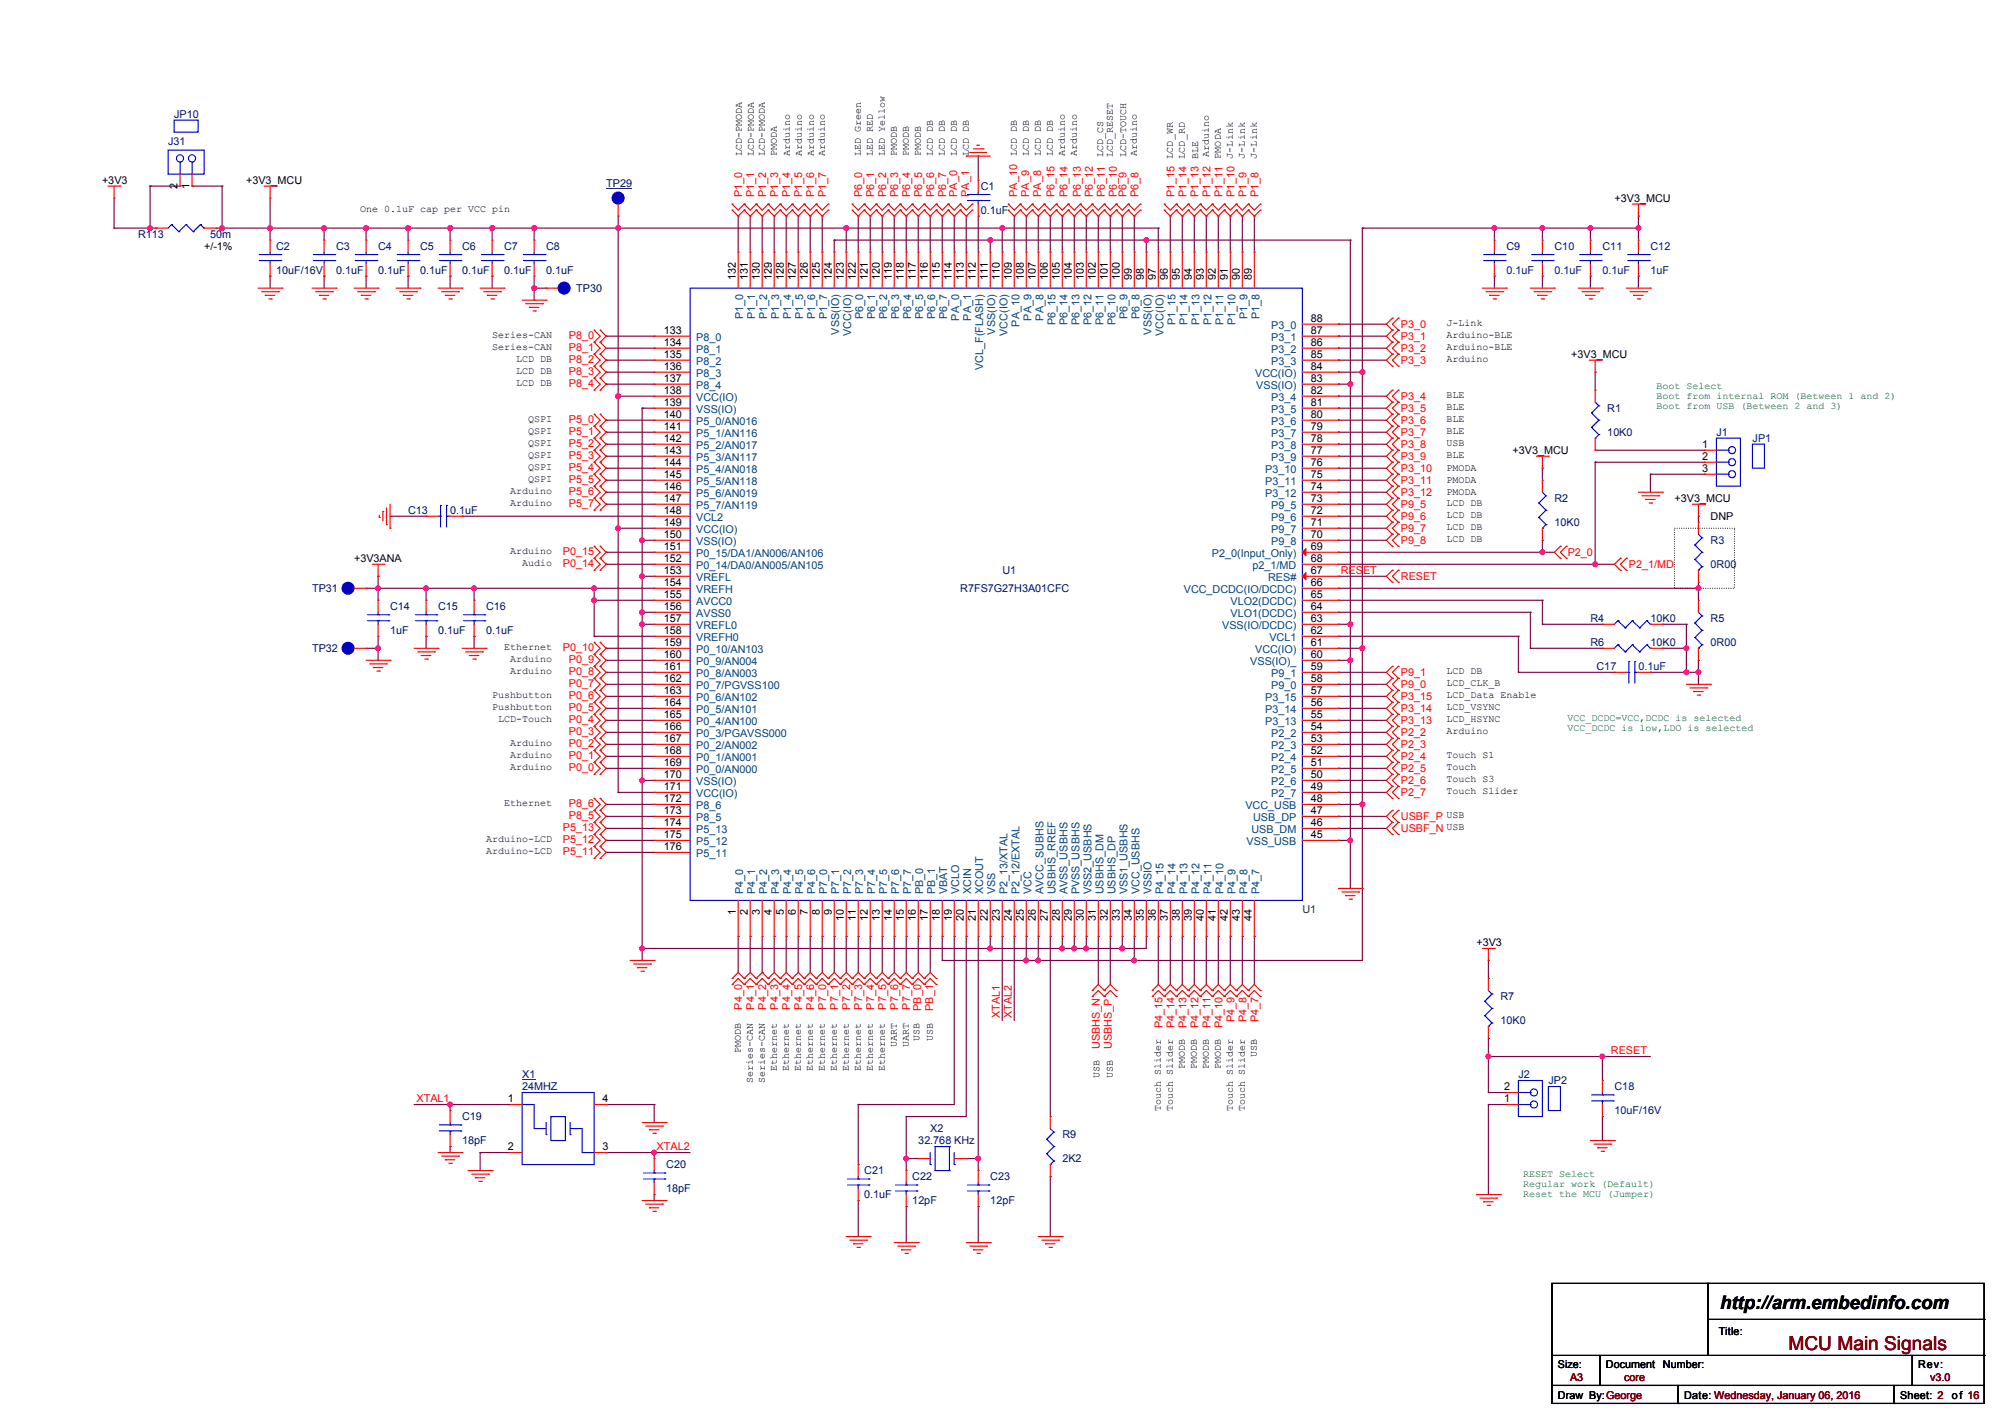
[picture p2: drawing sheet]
<svg xmlns="http://www.w3.org/2000/svg" width="297mm" height="210mm" viewBox="0 0 297 210" stroke-linecap="round" stroke-linejoin="round" font-family="sans-serif">
<defs><g id="words">
<text font-size="2.8" x="254.8" y="193.8">http://arm.embedinfo.com</text>
<text font-size="2.8" fill="#800000" x="264.9" y="199.9">MCU Main Signals</text>
<g font-size="1.6" fill="#000080">
<text x="25.8" y="17.4">JP10</text>
<text x="24.9" y="21.5">J31</text>
<text x="89.8" y="27.7">TP29</text>
<text x="145.3" y="28.1">C1</text>
<text x="20.4" y="35.2">R113</text>
<text x="31.1" y="35.2">50m</text>
<text x="145.3" y="31.7">0.1uF</text>
<text x="40.9" y="37">C2</text>
<text x="40.9" y="40.6">10uF/16V</text>
<text x="49.8" y="37">C3</text>
<text x="49.8" y="40.6">0.1uF</text>
<text x="56" y="37">C4</text>
<text x="56" y="40.6">0.1uF</text>
<text x="62.2" y="37">C5</text>
<text x="62.2" y="40.6">0.1uF</text>
<text x="68.5" y="37">C6</text>
<text x="68.5" y="40.6">0.1uF</text>
<text x="74.7" y="37">C7</text>
<text x="74.7" y="40.6">0.1uF</text>
<text x="80.9" y="37">C8</text>
<text x="80.9" y="40.6">0.1uF</text>
<text x="223.2" y="37">C9</text>
<text x="223.2" y="40.6">0.1uF</text>
<text x="230.3" y="37">C10</text>
<text x="230.3" y="40.6">0.1uF</text>
<text x="237.4" y="37">C11</text>
<text x="237.4" y="40.6">0.1uF</text>
<text x="244.5" y="37">C12</text>
<text x="244.5" y="40.6">1uF</text>
<text x="85.4" y="43.2">TP30</text>
<text x="238.1" y="61">R1</text>
<text x="238.1" y="64.6">10K0</text>
<text x="254.3" y="64.6">J1</text>
<text x="259.6" y="65.4">JP1</text>
<text x="60.5" y="76.1">C13</text>
<text x="66.7" y="76.1">0.1uF</text>
<text x="230.3" y="74.3">R2</text>
<text x="230.3" y="77.9">10K0</text>
<text x="253.4" y="80.6">R3</text>
<text x="46.2" y="87.7">TP31</text>
<text x="142.3" y="87.7">R7FS7G27H3A01CFC</text>
<text x="148.5" y="85">U1</text>
<text x="253.4" y="84.1">0R00</text>
<text x="57.8" y="90.3">C14</text>
<text x="57.8" y="93.9">1uF</text>
<text x="64.9" y="90.3">C15</text>
<text x="64.9" y="93.9">0.1uF</text>
<text x="72" y="90.3">C16</text>
<text x="72" y="93.9">0.1uF</text>
<text x="235.6" y="92.1">R4</text>
<text x="235.6" y="95.7">R6</text>
<text x="244.5" y="92.1">10K0</text>
<text x="244.5" y="95.7">10K0</text>
<text x="253.4" y="92.1">R5</text>
<text x="253.4" y="95.7">0R00</text>
<text x="46.2" y="96.6">TP32</text>
<text x="236.5" y="99.2">C17</text>
<text x="242.7" y="99.2">0.1uF</text>
<text x="222.3" y="148.1">R7</text>
<text x="222.3" y="151.7">10K0</text>
<text x="77.3" y="159.7">X1</text>
<text x="77.3" y="161.5">24MHZ</text>
<text x="224.9" y="159.7">J2</text>
<text x="229.4" y="160.6">JP2</text>
<text x="239.2" y="161.5">C18</text>
<text x="68.5" y="165.9">C19</text>
<text x="137.8" y="167.7">X2</text>
<text x="239.2" y="165">10uF/16V</text>
<text x="68.5" y="169.5">18pF</text>
<text x="98.7" y="173">C20</text>
<text x="128" y="173.9">C21</text>
<text x="136" y="169.5">32.768 KHz</text>
<text x="157.4" y="168.6">R9</text>
<text x="157.4" y="172.1">2K2</text>
<text x="98.7" y="176.6">18pF</text>
<text x="128" y="177.5">0.1uF</text>
<text x="135.1" y="174.8">C22</text>
<text x="135.1" y="178.3">12pF</text>
<text x="146.7" y="174.8">C23</text>
<text x="146.7" y="178.3">12pF</text>
</g>
<g font-size="1.6">
<text x="15.1" y="27.2">+3V3</text>
<text x="26.3" y="27.9" transform="rotate(-90 26.3 27.9)">2</text>
<text x="28.1" y="27.9" transform="rotate(-90 28.1 27.9)">1</text>
<text x="36.5" y="27.2">+3V3_MCU</text>
<text x="239.2" y="29.9">+3V3_MCU</text>
<text x="30.2" y="37">+/-1%</text>
<text x="109" y="41.4" transform="rotate(-90 109 41.4)">132</text>
<text x="110.8" y="41.4" transform="rotate(-90 110.8 41.4)">131</text>
<text x="112.5" y="41.4" transform="rotate(-90 112.5 41.4)">130</text>
<text x="114.3" y="41.4" transform="rotate(-90 114.3 41.4)">129</text>
<text x="116.1" y="41.4" transform="rotate(-90 116.1 41.4)">128</text>
<text x="117.9" y="41.4" transform="rotate(-90 117.9 41.4)">127</text>
<text x="119.7" y="41.4" transform="rotate(-90 119.7 41.4)">126</text>
<text x="121.4" y="41.4" transform="rotate(-90 121.4 41.4)">125</text>
<text x="123.2" y="41.4" transform="rotate(-90 123.2 41.4)">124</text>
<text x="125" y="41.4" transform="rotate(-90 125 41.4)">123</text>
<text x="126.8" y="41.4" transform="rotate(-90 126.8 41.4)">122</text>
<text x="128.5" y="41.4" transform="rotate(-90 128.5 41.4)">121</text>
<text x="130.3" y="41.4" transform="rotate(-90 130.3 41.4)">120</text>
<text x="132.1" y="41.4" transform="rotate(-90 132.1 41.4)">119</text>
<text x="133.9" y="41.4" transform="rotate(-90 133.9 41.4)">118</text>
<text x="135.7" y="41.4" transform="rotate(-90 135.7 41.4)">117</text>
<text x="137.4" y="41.4" transform="rotate(-90 137.4 41.4)">116</text>
<text x="139.2" y="41.4" transform="rotate(-90 139.2 41.4)">115</text>
<text x="141" y="41.4" transform="rotate(-90 141 41.4)">114</text>
<text x="142.8" y="41.4" transform="rotate(-90 142.8 41.4)">113</text>
<text x="144.5" y="41.4" transform="rotate(-90 144.5 41.4)">112</text>
<text x="146.3" y="41.4" transform="rotate(-90 146.3 41.4)">111</text>
<text x="148.1" y="41.4" transform="rotate(-90 148.1 41.4)">110</text>
<text x="149.9" y="41.4" transform="rotate(-90 149.9 41.4)">109</text>
<text x="151.7" y="41.4" transform="rotate(-90 151.7 41.4)">108</text>
<text x="153.4" y="41.4" transform="rotate(-90 153.4 41.4)">107</text>
<text x="155.2" y="41.4" transform="rotate(-90 155.2 41.4)">106</text>
<text x="157" y="41.4" transform="rotate(-90 157 41.4)">105</text>
<text x="158.8" y="41.4" transform="rotate(-90 158.8 41.4)">104</text>
<text x="160.6" y="41.4" transform="rotate(-90 160.6 41.4)">103</text>
<text x="162.3" y="41.4" transform="rotate(-90 162.3 41.4)">102</text>
<text x="164.1" y="41.4" transform="rotate(-90 164.1 41.4)">101</text>
<text x="165.9" y="41.4" transform="rotate(-90 165.9 41.4)">100</text>
<text x="167.7" y="41.4" transform="rotate(-90 167.7 41.4)">99</text>
<text x="169.4" y="41.4" transform="rotate(-90 169.4 41.4)">98</text>
<text x="171.2" y="41.4" transform="rotate(-90 171.2 41.4)">97</text>
<text x="173" y="41.4" transform="rotate(-90 173 41.4)">96</text>
<text x="174.8" y="41.4" transform="rotate(-90 174.8 41.4)">95</text>
<text x="176.6" y="41.4" transform="rotate(-90 176.6 41.4)">94</text>
<text x="178.3" y="41.4" transform="rotate(-90 178.3 41.4)">93</text>
<text x="180.1" y="41.4" transform="rotate(-90 180.1 41.4)">92</text>
<text x="181.9" y="41.4" transform="rotate(-90 181.9 41.4)">91</text>
<text x="183.7" y="41.4" transform="rotate(-90 183.7 41.4)">90</text>
<text x="185.4" y="41.4" transform="rotate(-90 185.4 41.4)">89</text>
<text x="194.2" y="47.6">88</text>
<text x="98.3" y="49.4">133</text>
<text x="98.3" y="51.2">134</text>
<text x="98.3" y="53">135</text>
<text x="194.2" y="49.4">87</text>
<text x="194.2" y="51.2">86</text>
<text x="194.2" y="53">85</text>
<text x="232.8" y="53">+3V3_MCU</text>
<text x="98.3" y="54.7">136</text>
<text x="98.3" y="56.5">137</text>
<text x="98.3" y="58.3">138</text>
<text x="194.2" y="54.7">84</text>
<text x="194.2" y="56.5">83</text>
<text x="194.2" y="58.3">82</text>
<text x="98.3" y="60.1">139</text>
<text x="98.3" y="61.9">140</text>
<text x="98.3" y="63.6">141</text>
<text x="98.3" y="65.4">142</text>
<text x="194.2" y="60.1">81</text>
<text x="194.2" y="61.9">80</text>
<text x="194.2" y="63.6">79</text>
<text x="194.2" y="65.4">78</text>
<text x="98.3" y="67.2">143</text>
<text x="98.3" y="69">144</text>
<text x="98.3" y="70.7">145</text>
<text x="194.2" y="67.2">77</text>
<text x="194.2" y="69">76</text>
<text x="194.2" y="70.7">75</text>
<text x="224" y="67.2">+3V3_MCU</text>
<text x="252.1" y="66.3">1</text>
<text x="252.1" y="68.1">2</text>
<text x="252.1" y="69.9">3</text>
<text x="98.3" y="72.5">146</text>
<text x="98.3" y="74.3">147</text>
<text x="98.3" y="76.1">148</text>
<text x="98.3" y="77.9">149</text>
<text x="194.2" y="72.5">74</text>
<text x="194.2" y="74.3">73</text>
<text x="194.2" y="76.1">72</text>
<text x="194.2" y="77.9">71</text>
<text x="248.1" y="74.3">+3V3_MCU</text>
<text x="253.4" y="77">DNP</text>
<text x="52.5" y="83.2">+3V3ANA</text>
<text x="98.3" y="79.6">150</text>
<text x="98.3" y="81.4">151</text>
<text x="98.3" y="83.2">152</text>
<text x="194.2" y="79.6">70</text>
<text x="194.2" y="81.4">69</text>
<text x="194.2" y="83.2">68</text>
<text x="98.3" y="85">153</text>
<text x="98.3" y="86.8">154</text>
<text x="98.3" y="88.5">155</text>
<text x="194.2" y="85">67</text>
<text x="194.2" y="86.8">66</text>
<text x="194.2" y="88.5">65</text>
<text x="98.3" y="90.3">156</text>
<text x="98.3" y="92.1">157</text>
<text x="98.3" y="93.9">158</text>
<text x="98.3" y="95.6">159</text>
<text x="194.2" y="90.3">64</text>
<text x="194.2" y="92.1">63</text>
<text x="194.2" y="93.9">62</text>
<text x="194.2" y="95.6">61</text>
<text x="98.3" y="97.4">160</text>
<text x="98.3" y="99.2">161</text>
<text x="98.3" y="101">162</text>
<text x="194.2" y="97.4">60</text>
<text x="194.2" y="99.2">59</text>
<text x="194.2" y="101">58</text>
<text x="98.3" y="102.8">163</text>
<text x="98.3" y="104.5">164</text>
<text x="98.3" y="106.3">165</text>
<text x="194.2" y="102.8">57</text>
<text x="194.2" y="104.5">56</text>
<text x="194.2" y="106.3">55</text>
<text x="98.3" y="108.1">166</text>
<text x="98.3" y="109.9">167</text>
<text x="98.3" y="111.6">168</text>
<text x="98.3" y="113.4">169</text>
<text x="194.2" y="108.1">54</text>
<text x="194.2" y="109.9">53</text>
<text x="194.2" y="111.6">52</text>
<text x="194.2" y="113.4">51</text>
<text x="98.3" y="115.2">170</text>
<text x="98.3" y="117">171</text>
<text x="98.3" y="118.8">172</text>
<text x="194.2" y="115.2">50</text>
<text x="194.2" y="117">49</text>
<text x="194.2" y="118.8">48</text>
<text x="98.3" y="120.5">173</text>
<text x="98.3" y="122.3">174</text>
<text x="98.3" y="124.1">175</text>
<text x="98.3" y="125.9">176</text>
<text x="194.2" y="120.5">47</text>
<text x="194.2" y="122.3">46</text>
<text x="194.2" y="124.1">45</text>
<text x="109" y="135.5" transform="rotate(-90 109 135.5)">1</text>
<text x="110.8" y="135.5" transform="rotate(-90 110.8 135.5)">2</text>
<text x="112.5" y="135.5" transform="rotate(-90 112.5 135.5)">3</text>
<text x="114.3" y="135.5" transform="rotate(-90 114.3 135.5)">4</text>
<text x="116.1" y="135.5" transform="rotate(-90 116.1 135.5)">5</text>
<text x="117.9" y="135.5" transform="rotate(-90 117.9 135.5)">6</text>
<text x="119.7" y="135.5" transform="rotate(-90 119.7 135.5)">7</text>
<text x="121.4" y="135.5" transform="rotate(-90 121.4 135.5)">8</text>
<text x="123.2" y="135.5" transform="rotate(-90 123.2 135.5)">9</text>
<text x="125" y="136.4" transform="rotate(-90 125 136.4)">10</text>
<text x="126.8" y="136.4" transform="rotate(-90 126.8 136.4)">11</text>
<text x="128.5" y="136.4" transform="rotate(-90 128.5 136.4)">12</text>
<text x="130.3" y="136.4" transform="rotate(-90 130.3 136.4)">13</text>
<text x="132.1" y="136.4" transform="rotate(-90 132.1 136.4)">14</text>
<text x="133.9" y="136.4" transform="rotate(-90 133.9 136.4)">15</text>
<text x="135.7" y="136.4" transform="rotate(-90 135.7 136.4)">16</text>
<text x="137.4" y="136.4" transform="rotate(-90 137.4 136.4)">17</text>
<text x="139.2" y="136.4" transform="rotate(-90 139.2 136.4)">18</text>
<text x="141" y="136.4" transform="rotate(-90 141 136.4)">19</text>
<text x="142.8" y="136.4" transform="rotate(-90 142.8 136.4)">20</text>
<text x="144.5" y="136.4" transform="rotate(-90 144.5 136.4)">21</text>
<text x="146.3" y="136.4" transform="rotate(-90 146.3 136.4)">22</text>
<text x="148.1" y="136.4" transform="rotate(-90 148.1 136.4)">23</text>
<text x="149.9" y="136.4" transform="rotate(-90 149.9 136.4)">24</text>
<text x="151.7" y="136.4" transform="rotate(-90 151.7 136.4)">25</text>
<text x="153.4" y="136.4" transform="rotate(-90 153.4 136.4)">26</text>
<text x="155.2" y="136.4" transform="rotate(-90 155.2 136.4)">27</text>
<text x="157" y="136.4" transform="rotate(-90 157 136.4)">28</text>
<text x="158.8" y="136.4" transform="rotate(-90 158.8 136.4)">29</text>
<text x="160.6" y="136.4" transform="rotate(-90 160.6 136.4)">30</text>
<text x="162.3" y="136.4" transform="rotate(-90 162.3 136.4)">31</text>
<text x="164.1" y="136.4" transform="rotate(-90 164.1 136.4)">32</text>
<text x="165.9" y="136.4" transform="rotate(-90 165.9 136.4)">33</text>
<text x="167.7" y="136.4" transform="rotate(-90 167.7 136.4)">34</text>
<text x="169.4" y="136.4" transform="rotate(-90 169.4 136.4)">35</text>
<text x="171.2" y="136.4" transform="rotate(-90 171.2 136.4)">36</text>
<text x="173" y="136.4" transform="rotate(-90 173 136.4)">37</text>
<text x="174.8" y="136.4" transform="rotate(-90 174.8 136.4)">38</text>
<text x="176.6" y="136.4" transform="rotate(-90 176.6 136.4)">39</text>
<text x="178.3" y="136.4" transform="rotate(-90 178.3 136.4)">40</text>
<text x="180.1" y="136.4" transform="rotate(-90 180.1 136.4)">41</text>
<text x="181.9" y="136.4" transform="rotate(-90 181.9 136.4)">42</text>
<text x="183.7" y="136.4" transform="rotate(-90 183.7 136.4)">43</text>
<text x="185.4" y="136.4" transform="rotate(-90 185.4 136.4)">44</text>
<text x="218.7" y="140.1">+3V3</text>
<text x="222.8" y="161.4">2</text>
<text x="75.2" y="163.2">1</text>
<text x="89.3" y="163.2">4</text>
<text x="222.8" y="163.2">1</text>
<text x="75.2" y="170.3">2</text>
<text x="89.3" y="170.3">3</text>
<text x="254.6" y="197.7">Title:</text>
<text x="230.8" y="202.5">Size:</text>
<text x="237.9" y="202.5">Document</text>
<text x="246.3" y="202.5">Number:</text>
<text x="284.1" y="202.5">Rev:</text>
<text x="230.8" y="207.2">Draw By:George</text>
<text x="249.5" y="207.2">Date: Wednesday, January 06, 2016</text>
<text x="281.5" y="207.2">Sheet: 2</text>
<text x="289.1" y="207.2">of 16</text>
</g>
<g font-size="1.6" fill="#f00">
<text x="109.9" y="29.2" transform="rotate(-90 109.9 29.2)">P1_0</text>
<text x="111.7" y="29.2" transform="rotate(-90 111.7 29.2)">P1_1</text>
<text x="113.5" y="29.2" transform="rotate(-90 113.5 29.2)">P1_2</text>
<text x="115.3" y="29.2" transform="rotate(-90 115.3 29.2)">P1_3</text>
<text x="117.1" y="29.2" transform="rotate(-90 117.1 29.2)">P1_4</text>
<text x="118.8" y="29.2" transform="rotate(-90 118.8 29.2)">P1_5</text>
<text x="120.6" y="29.2" transform="rotate(-90 120.6 29.2)">P1_6</text>
<text x="122.4" y="29.2" transform="rotate(-90 122.4 29.2)">P1_7</text>
<text x="127.7" y="29.2" transform="rotate(-90 127.7 29.2)">P6_0</text>
<text x="129.5" y="29.2" transform="rotate(-90 129.5 29.2)">P6_1</text>
<text x="131.3" y="29.2" transform="rotate(-90 131.3 29.2)">P6_2</text>
<text x="133.1" y="29.2" transform="rotate(-90 133.1 29.2)">P6_3</text>
<text x="134.8" y="29.2" transform="rotate(-90 134.8 29.2)">P6_4</text>
<text x="136.6" y="29.2" transform="rotate(-90 136.6 29.2)">P6_5</text>
<text x="138.4" y="29.2" transform="rotate(-90 138.4 29.2)">P6_6</text>
<text x="140.2" y="29.2" transform="rotate(-90 140.2 29.2)">P6_7</text>
<text x="141.8" y="29.2" transform="rotate(-90 141.8 29.2)">PA_0</text>
<text x="143.6" y="29.2" transform="rotate(-90 143.6 29.2)">PA_1</text>
<text x="150.7" y="29.2" transform="rotate(-90 150.7 29.2)">PA_10</text>
<text x="152.4" y="29.2" transform="rotate(-90 152.4 29.2)">PA_9</text>
<text x="154.2" y="29.2" transform="rotate(-90 154.2 29.2)">PA_8</text>
<text x="156.2" y="29.2" transform="rotate(-90 156.2 29.2)">P6_15</text>
<text x="158.1" y="29.2" transform="rotate(-90 158.1 29.2)">P6_14</text>
<text x="160.1" y="29.2" transform="rotate(-90 160.1 29.2)">P6_13</text>
<text x="161.9" y="29.2" transform="rotate(-90 161.9 29.2)">P6_12</text>
<text x="163.7" y="29.2" transform="rotate(-90 163.7 29.2)">P6_11</text>
<text x="165.4" y="29.2" transform="rotate(-90 165.4 29.2)">P6_10</text>
<text x="166.8" y="29.2" transform="rotate(-90 166.8 29.2)">P6_9</text>
<text x="168.6" y="29.2" transform="rotate(-90 168.6 29.2)">P6_8</text>
<text x="174" y="29.2" transform="rotate(-90 174 29.2)">P1_15</text>
<text x="175.7" y="29.2" transform="rotate(-90 175.7 29.2)">P1_14</text>
<text x="177.5" y="29.2" transform="rotate(-90 177.5 29.2)">P1_13</text>
<text x="179.3" y="29.2" transform="rotate(-90 179.3 29.2)">P1_12</text>
<text x="181.1" y="29.2" transform="rotate(-90 181.1 29.2)">P1_11</text>
<text x="182.9" y="29.2" transform="rotate(-90 182.9 29.2)">P1_10</text>
<text x="184.6" y="29.2" transform="rotate(-90 184.6 29.2)">P1_9</text>
<text x="186.4" y="29.2" transform="rotate(-90 186.4 29.2)">P1_8</text>
<text x="84.3" y="50.2">P8_0</text>
<text x="84.3" y="51.9">P8_1</text>
<text x="84.3" y="53.7">P8_2</text>
<text x="207.5" y="48.6">P3_0</text>
<text x="207.5" y="50.3">P3_1</text>
<text x="207.5" y="52.1">P3_2</text>
<text x="207.5" y="53.9">P3_3</text>
<text x="84.3" y="55.5">P8_3</text>
<text x="84.3" y="57.3">P8_4</text>
<text x="207.5" y="59.2">P3_4</text>
<text x="84.3" y="62.6">P5_0</text>
<text x="84.3" y="64.4">P5_1</text>
<text x="207.5" y="61">P3_5</text>
<text x="207.5" y="62.8">P3_6</text>
<text x="207.5" y="64.6">P3_7</text>
<text x="84.3" y="66.2">P5_2</text>
<text x="84.3" y="67.9">P5_3</text>
<text x="84.3" y="69.7">P5_4</text>
<text x="84.3" y="71.5">P5_5</text>
<text x="207.5" y="66.3">P3_8</text>
<text x="207.5" y="68.1">P3_9</text>
<text x="207.5" y="69.9">P3_10</text>
<text x="207.5" y="71.7">P3_11</text>
<text x="84.3" y="73.3">P5_6</text>
<text x="84.3" y="75">P5_7</text>
<text x="207.5" y="73.4">P3_12</text>
<text x="207.5" y="75.2">P9_5</text>
<text x="207.5" y="77">P9_6</text>
<text x="83.4" y="82.2">P0_15</text>
<text x="83.4" y="83.9">P0_14</text>
<text x="207.5" y="78.8">P9_7</text>
<text x="207.5" y="80.6">P9_8</text>
<text x="232.2" y="82.3">P2_0</text>
<text x="198.6" y="85">RESET</text>
<text x="207.5" y="85.9">RESET</text>
<text x="241.3" y="84.1">P2_1/MD</text>
<text x="83.4" y="96.4">P0_10</text>
<text x="84.3" y="101.7">P0_7</text>
<text x="84.3" y="99.9">P0_8</text>
<text x="84.3" y="98.2">P0_9</text>
<text x="207.5" y="101.9">P9_0</text>
<text x="207.5" y="100.1">P9_1</text>
<text x="84.3" y="107">P0_4</text>
<text x="84.3" y="105.3">P0_5</text>
<text x="84.3" y="103.5">P0_6</text>
<text x="207.5" y="107.2">P3_13</text>
<text x="207.5" y="105.5">P3_14</text>
<text x="207.5" y="103.7">P3_15</text>
<text x="84.3" y="112.4">P0_1</text>
<text x="84.3" y="110.6">P0_2</text>
<text x="84.3" y="108.8">P0_3</text>
<text x="207.5" y="109">P2_2</text>
<text x="207.5" y="110.8">P2_3</text>
<text x="207.5" y="112.6">P2_4</text>
<text x="84.3" y="114.2">P0_0</text>
<text x="84.3" y="119.5">P8_6</text>
<text x="207.5" y="114.3">P2_5</text>
<text x="207.5" y="116.1">P2_6</text>
<text x="207.5" y="117.9">P2_7</text>
<text x="83.4" y="124.8">P5_12</text>
<text x="83.4" y="123.1">P5_13</text>
<text x="84.3" y="121.3">P8_5</text>
<text x="207.5" y="121.5">USBF_P USB</text>
<text x="207.5" y="123.2">USBF_N USB</text>
<text x="83.4" y="126.6">P5_11</text>
<text x="109.9" y="149.5" transform="rotate(-90 109.9 149.5)">P4_0</text>
<text x="111.7" y="149.5" transform="rotate(-90 111.7 149.5)">P4_1</text>
<text x="113.5" y="149.5" transform="rotate(-90 113.5 149.5)">P4_2</text>
<text x="115.3" y="149.5" transform="rotate(-90 115.3 149.5)">P4_3</text>
<text x="117.1" y="149.5" transform="rotate(-90 117.1 149.5)">P4_4</text>
<text x="118.8" y="149.5" transform="rotate(-90 118.8 149.5)">P4_5</text>
<text x="120.6" y="149.5" transform="rotate(-90 120.6 149.5)">P4_6</text>
<text x="122.4" y="149.5" transform="rotate(-90 122.4 149.5)">P7_0</text>
<text x="124.2" y="149.5" transform="rotate(-90 124.2 149.5)">P7_1</text>
<text x="126" y="149.5" transform="rotate(-90 126 149.5)">P7_2</text>
<text x="127.7" y="149.5" transform="rotate(-90 127.7 149.5)">P7_3</text>
<text x="129.5" y="149.5" transform="rotate(-90 129.5 149.5)">P7_4</text>
<text x="131.3" y="149.5" transform="rotate(-90 131.3 149.5)">P7_5</text>
<text x="133.1" y="149.5" transform="rotate(-90 133.1 149.5)">P7_6</text>
<text x="134.8" y="149.5" transform="rotate(-90 134.8 149.5)">P7_7</text>
<text x="136.4" y="149.7" transform="rotate(-90 136.4 149.7)">PB_0</text>
<text x="138.2" y="149.7" transform="rotate(-90 138.2 149.7)">PB_1</text>
<text x="148.1" y="150.8" transform="rotate(-90 148.1 150.8)">XTAL1</text>
<text x="149.9" y="150.8" transform="rotate(-90 149.9 150.8)">XTAL2</text>
<text x="162.9" y="155.4" transform="rotate(-90 162.9 155.4)">USBHS_N</text>
<text x="164.7" y="155.4" transform="rotate(-90 164.7 155.4)">USBHS_P</text>
<text x="172.2" y="152.2" transform="rotate(-90 172.2 152.2)">P4_15</text>
<text x="174" y="152.2" transform="rotate(-90 174 152.2)">P4_14</text>
<text x="175.7" y="152.2" transform="rotate(-90 175.7 152.2)">P4_13</text>
<text x="177.5" y="152.2" transform="rotate(-90 177.5 152.2)">P4_12</text>
<text x="179.3" y="152.2" transform="rotate(-90 179.3 152.2)">P4_11</text>
<text x="181.1" y="152.2" transform="rotate(-90 181.1 152.2)">P4_10</text>
<text x="182.9" y="151.3" transform="rotate(-90 182.9 151.3)">P4_9</text>
<text x="184.6" y="151.3" transform="rotate(-90 184.6 151.3)">P4_8</text>
<text x="186.4" y="151.3" transform="rotate(-90 186.4 151.3)">P4_7</text>
<text x="238.6" y="156.1">RESET</text>
<text x="61.7" y="163.2">XTAL1</text>
<text x="97.3" y="170.3">XTAL2</text>
</g>
<g font-size="1.6" fill="#004080">
<text x="110.1" y="47.3" transform="rotate(-90 110.1 47.3)">P1_0</text>
<text x="111.9" y="47.3" transform="rotate(-90 111.9 47.3)">P1_1</text>
<text x="113.7" y="47.3" transform="rotate(-90 113.7 47.3)">P1_2</text>
<text x="115.4" y="47.3" transform="rotate(-90 115.4 47.3)">P1_3</text>
<text x="117.2" y="47.3" transform="rotate(-90 117.2 47.3)">P1_4</text>
<text x="119" y="47.3" transform="rotate(-90 119 47.3)">P1_5</text>
<text x="120.8" y="47.3" transform="rotate(-90 120.8 47.3)">P1_6</text>
<text x="122.5" y="47.3" transform="rotate(-90 122.5 47.3)">P1_7</text>
<text x="127.9" y="47.3" transform="rotate(-90 127.9 47.3)">P6_0</text>
<text x="129.7" y="47.3" transform="rotate(-90 129.7 47.3)">P6_1</text>
<text x="131.4" y="47.3" transform="rotate(-90 131.4 47.3)">P6_2</text>
<text x="133.2" y="47.3" transform="rotate(-90 133.2 47.3)">P6_3</text>
<text x="135" y="47.3" transform="rotate(-90 135 47.3)">P6_4</text>
<text x="136.8" y="47.3" transform="rotate(-90 136.8 47.3)">P6_5</text>
<text x="138.5" y="47.3" transform="rotate(-90 138.5 47.3)">P6_6</text>
<text x="140.3" y="47.3" transform="rotate(-90 140.3 47.3)">P6_7</text>
<text x="142.1" y="47.5" transform="rotate(-90 142.1 47.5)">PA_0</text>
<text x="143.9" y="47.5" transform="rotate(-90 143.9 47.5)">PA_1</text>
<text x="152.8" y="47.5" transform="rotate(-90 152.8 47.5)">PA_9</text>
<text x="154.6" y="47.5" transform="rotate(-90 154.6 47.5)">PA_8</text>
<text x="167" y="47.3" transform="rotate(-90 167 47.3)">P6_9</text>
<text x="168.8" y="47.3" transform="rotate(-90 168.8 47.3)">P6_8</text>
<text x="184.8" y="47.3" transform="rotate(-90 184.8 47.3)">P1_9</text>
<text x="186.6" y="47.3" transform="rotate(-90 186.6 47.3)">P1_8</text>
<text x="103.1" y="50.5">P8_0</text>
<text x="103.1" y="52.3">P8_1</text>
<text x="124.3" y="49.5" transform="rotate(-90 124.3 49.5)">VSS(IO)</text>
<text x="126.1" y="49.7" transform="rotate(-90 126.1 49.7)">VCC(IO)</text>
<text x="147.4" y="49.5" transform="rotate(-90 147.4 49.5)">VSS(IO)</text>
<text x="149.2" y="49.7" transform="rotate(-90 149.2 49.7)">VCC(IO)</text>
<text x="151" y="48.4" transform="rotate(-90 151 48.4)">PA_10</text>
<text x="156.3" y="48.2" transform="rotate(-90 156.3 48.2)">P6_15</text>
<text x="158.1" y="48.2" transform="rotate(-90 158.1 48.2)">P6_14</text>
<text x="159.9" y="48.2" transform="rotate(-90 159.9 48.2)">P6_13</text>
<text x="161.7" y="48.2" transform="rotate(-90 161.7 48.2)">P6_12</text>
<text x="163.4" y="48.2" transform="rotate(-90 163.4 48.2)">P6_11</text>
<text x="165.2" y="48.2" transform="rotate(-90 165.2 48.2)">P6_10</text>
<text x="170.6" y="49.5" transform="rotate(-90 170.6 49.5)">VSS(IO)</text>
<text x="172.3" y="49.7" transform="rotate(-90 172.3 49.7)">VCC(IO)</text>
<text x="174.1" y="48.2" transform="rotate(-90 174.1 48.2)">P1_15</text>
<text x="175.9" y="48.2" transform="rotate(-90 175.9 48.2)">P1_14</text>
<text x="177.7" y="48.2" transform="rotate(-90 177.7 48.2)">P1_13</text>
<text x="179.4" y="48.2" transform="rotate(-90 179.4 48.2)">P1_12</text>
<text x="181.2" y="48.2" transform="rotate(-90 181.2 48.2)">P1_11</text>
<text x="183" y="48.2" transform="rotate(-90 183 48.2)">P1_10</text>
<text x="188.3" y="48.7">P3_0</text>
<text x="188.3" y="50.5">P3_1</text>
<text x="188.3" y="52.3">P3_2</text>
<text x="103.1" y="54.1">P8_2</text>
<text x="103.1" y="55.8">P8_3</text>
<text x="103.1" y="57.6">P8_4</text>
<text x="103.1" y="59.4">VCC(IO)</text>
<text x="145.7" y="54.8" transform="rotate(-90 145.7 54.8)">VCL_F(FLASH)</text>
<text x="185.9" y="55.8">VCC(IO)</text>
<text x="186.1" y="57.6">VSS(IO)</text>
<text x="188.3" y="54.1">P3_3</text>
<text x="188.3" y="59.4">P3_4</text>
<text x="103.1" y="61.2">VSS(IO)</text>
<text x="103.1" y="62.9">P5_0/AN016</text>
<text x="103.1" y="64.7">P5_1/AN116</text>
<text x="188.3" y="61.2">P3_5</text>
<text x="188.3" y="62.9">P3_6</text>
<text x="188.3" y="64.7">P3_7</text>
<text x="103.1" y="66.5">P5_2/AN017</text>
<text x="103.1" y="68.3">P5_3/AN117</text>
<text x="103.1" y="70.1">P5_4/AN018</text>
<text x="103.1" y="71.8">P5_5/AN118</text>
<text x="187.4" y="70.1">P3_10</text>
<text x="187.4" y="71.8">P3_11</text>
<text x="188.3" y="66.5">P3_8</text>
<text x="188.3" y="68.3">P3_9</text>
<text x="103.1" y="73.6">P5_6/AN019</text>
<text x="103.1" y="75.4">P5_7/AN119</text>
<text x="103.1" y="77.2">VCL2</text>
<text x="187.4" y="73.6">P3_12</text>
<text x="188.3" y="75.4">P9_5</text>
<text x="188.3" y="77.2">P9_6</text>
<text x="103.1" y="79">VCC(IO)</text>
<text x="103.1" y="80.7">VSS(IO)</text>
<text x="103.1" y="82.5">P0_15/DA1/AN006/AN106</text>
<text x="179.5" y="82.5">P2_0(Input_Only)</text>
<text x="188.3" y="79">P9_7</text>
<text x="188.3" y="80.7">P9_8</text>
<text x="103.1" y="84.3">P0_14/DA0/AN005/AN105</text>
<text x="103.1" y="86.1">VREFL</text>
<text x="103.1" y="87.8">VREFH</text>
<text x="103.1" y="89.6">AVCC0</text>
<text x="175.4" y="87.8">VCC_DCDC(IO/DCDC)</text>
<text x="182.3" y="89.6">VLO2(DCDC)</text>
<text x="185.6" y="84.3">p2_1/MD</text>
<text x="187.9" y="86.1">RES#</text>
<text x="103.1" y="91.4">AVSS0</text>
<text x="103.1" y="93.2">VREFL0</text>
<text x="103.1" y="95">VREFH0</text>
<text x="181" y="93.2">VSS(IO/DCDC)</text>
<text x="182.3" y="91.4">VLO1(DCDC)</text>
<text x="188" y="95">VCL1</text>
<text x="103.1" y="96.7">P0_10/AN103</text>
<text x="103.1" y="98.5">P0_9/AN004</text>
<text x="103.1" y="100.3">P0_8/AN003</text>
<text x="185.2" y="98.5">VSS(IO)_</text>
<text x="185.9" y="96.7">VCC(IO)</text>
<text x="188.3" y="100.3">P9_1</text>
<text x="103.1" y="102.1">P0_7/PGVSS100</text>
<text x="103.1" y="103.8">P0_6/AN102</text>
<text x="103.1" y="105.6">P0_5/AN101</text>
<text x="103.1" y="107.4">P0_4/AN100</text>
<text x="187.4" y="103.8">P3_15</text>
<text x="187.4" y="105.6">P3_14</text>
<text x="187.4" y="107.4">P3_13</text>
<text x="188.3" y="102.1">P9_0</text>
<text x="103.1" y="109.2">P0_3/PGAVSS000</text>
<text x="103.1" y="111">P0_2/AN002</text>
<text x="103.1" y="112.7">P0_1/AN001</text>
<text x="188.3" y="109.2">P2_2</text>
<text x="188.3" y="111">P2_3</text>
<text x="188.3" y="112.7">P2_4</text>
<text x="103.1" y="114.5">P0_0/AN000</text>
<text x="103.1" y="116.3">VSS(IO)</text>
<text x="103.1" y="118.1">VCC(IO)</text>
<text x="103.1" y="119.8">P8_6</text>
<text x="184.5" y="119.8">VCC_USB</text>
<text x="188.3" y="114.5">P2_5</text>
<text x="188.3" y="116.3">P2_6</text>
<text x="188.3" y="118.1">P2_7</text>
<text x="103.1" y="121.6">P8_5</text>
<text x="103.1" y="123.4">P5_13</text>
<text x="103.1" y="125.2">P5_12</text>
<text x="184.7" y="125.2">VSS_USB</text>
<text x="185.4" y="123.4">USB_DM</text>
<text x="185.6" y="121.6">USB_DP</text>
<text x="103.1" y="127">P5_11</text>
<text x="110.1" y="132.5" transform="rotate(-90 110.1 132.5)">P4_0</text>
<text x="111.9" y="132.5" transform="rotate(-90 111.9 132.5)">P4_1</text>
<text x="113.7" y="132.5" transform="rotate(-90 113.7 132.5)">P4_2</text>
<text x="115.4" y="132.5" transform="rotate(-90 115.4 132.5)">P4_3</text>
<text x="117.2" y="132.5" transform="rotate(-90 117.2 132.5)">P4_4</text>
<text x="119" y="132.5" transform="rotate(-90 119 132.5)">P4_5</text>
<text x="120.8" y="132.5" transform="rotate(-90 120.8 132.5)">P4_6</text>
<text x="122.5" y="132.5" transform="rotate(-90 122.5 132.5)">P7_0</text>
<text x="124.3" y="132.5" transform="rotate(-90 124.3 132.5)">P7_1</text>
<text x="126.1" y="132.5" transform="rotate(-90 126.1 132.5)">P7_2</text>
<text x="127.9" y="132.5" transform="rotate(-90 127.9 132.5)">P7_3</text>
<text x="129.7" y="132.5" transform="rotate(-90 129.7 132.5)">P7_4</text>
<text x="131.4" y="132.5" transform="rotate(-90 131.4 132.5)">P7_5</text>
<text x="133.2" y="132.5" transform="rotate(-90 133.2 132.5)">P7_6</text>
<text x="135" y="132.5" transform="rotate(-90 135 132.5)">P7_7</text>
<text x="136.8" y="132.5" transform="rotate(-90 136.8 132.5)">PB_0</text>
<text x="138.5" y="132.5" transform="rotate(-90 138.5 132.5)">PB_1</text>
<text x="140.3" y="132.5" transform="rotate(-90 140.3 132.5)">VBAT</text>
<text x="142.1" y="132.5" transform="rotate(-90 142.1 132.5)">VCLO</text>
<text x="143.9" y="132.5" transform="rotate(-90 143.9 132.5)">XCIN</text>
<text x="145.7" y="132.5" transform="rotate(-90 145.7 132.5)">XCOUT</text>
<text x="147.4" y="132.5" transform="rotate(-90 147.4 132.5)">VSS</text>
<text x="149.2" y="132.5" transform="rotate(-90 149.2 132.5)">P2_13/XTAL</text>
<text x="151" y="132.5" transform="rotate(-90 151 132.5)">P2_12/EXTAL</text>
<text x="152.8" y="132.5" transform="rotate(-90 152.8 132.5)">VCC</text>
<text x="154.6" y="132.5" transform="rotate(-90 154.6 132.5)">AVCC_SUBHS</text>
<text x="156.3" y="132.5" transform="rotate(-90 156.3 132.5)">USBHS_RREF</text>
<text x="158.1" y="132.5" transform="rotate(-90 158.1 132.5)">AVSS_USBHS</text>
<text x="159.9" y="132.5" transform="rotate(-90 159.9 132.5)">PVSS_USBHS</text>
<text x="161.7" y="132.5" transform="rotate(-90 161.7 132.5)">VSS2_USBHS</text>
<text x="163.4" y="132.5" transform="rotate(-90 163.4 132.5)">USBHS_DM</text>
<text x="165.2" y="132.5" transform="rotate(-90 165.2 132.5)">USBHS_DP</text>
<text x="167" y="132.5" transform="rotate(-90 167 132.5)">VSS1_USBHS</text>
<text x="168.8" y="132.5" transform="rotate(-90 168.8 132.5)">VCC_USBHS</text>
<text x="170.6" y="132.5" transform="rotate(-90 170.6 132.5)">VSSIO</text>
<text x="172.3" y="132.5" transform="rotate(-90 172.3 132.5)">P4_15</text>
<text x="174.1" y="132.5" transform="rotate(-90 174.1 132.5)">P4_14</text>
<text x="175.9" y="132.5" transform="rotate(-90 175.9 132.5)">P4_13</text>
<text x="177.7" y="132.5" transform="rotate(-90 177.7 132.5)">P4_12</text>
<text x="179.4" y="132.5" transform="rotate(-90 179.4 132.5)">P4_11</text>
<text x="181.2" y="132.5" transform="rotate(-90 181.2 132.5)">P4_10</text>
<text x="183" y="132.5" transform="rotate(-90 183 132.5)">P4_9</text>
<text x="184.8" y="132.5" transform="rotate(-90 184.8 132.5)">P4_8</text>
<text x="186.6" y="132.5" transform="rotate(-90 186.6 132.5)">P4_7</text>
</g>
<text font-size="1.6" fill="#004040" x="192.9" y="135.1">U1</text>
<g font-size="1.6" fill="#800000">
<text x="232.6" y="204.5">A3</text>
<text x="240.6" y="204.5">core</text>
<text x="285.9" y="204.5">v3.0</text>
</g>
<g font-size="1.5">
<text x="109.9" y="23.1" transform="rotate(-90 109.9 23.1)">LCD-PMODA</text>
<text x="111.7" y="23.1" transform="rotate(-90 111.7 23.1)">LCD-PMODA</text>
<text x="113.3" y="23.1" transform="rotate(-90 113.3 23.1)">LCD-PMODA</text>
<text x="115.1" y="23.1" transform="rotate(-90 115.1 23.1)">PMODA</text>
<text x="117" y="23.1" transform="rotate(-90 117 23.1)">Arduino</text>
<text x="118.8" y="23.1" transform="rotate(-90 118.8 23.1)">Arduino</text>
<text x="120.6" y="23.1" transform="rotate(-90 120.6 23.1)">Arduino</text>
<text x="122.2" y="23.1" transform="rotate(-90 122.2 23.1)">Arduino</text>
<text x="127.5" y="23.1" transform="rotate(-90 127.5 23.1)">LED Green</text>
<text x="129.3" y="23.1" transform="rotate(-90 129.3 23.1)">LED RED</text>
<text x="131.1" y="23.1" transform="rotate(-90 131.1 23.1)">LED Yellow</text>
<text x="132.8" y="23.1" transform="rotate(-90 132.8 23.1)">PMODB</text>
<text x="134.6" y="23.1" transform="rotate(-90 134.6 23.1)">PMODB</text>
<text x="136.4" y="23.1" transform="rotate(-90 136.4 23.1)">PMODB</text>
<text x="138.2" y="23.1" transform="rotate(-90 138.2 23.1)">LCD DB</text>
<text x="139.9" y="23.1" transform="rotate(-90 139.9 23.1)">LCD DB</text>
<text x="141.7" y="23.1" transform="rotate(-90 141.7 23.1)">LCD DB</text>
<text x="143.5" y="23.1" transform="rotate(-90 143.5 23.1)">LCD DB</text>
<text x="150.6" y="23.1" transform="rotate(-90 150.6 23.1)">LCD DB</text>
<text x="152.4" y="23.1" transform="rotate(-90 152.4 23.1)">LCD DB</text>
<text x="154.2" y="23.1" transform="rotate(-90 154.2 23.1)">LCD DB</text>
<text x="155.9" y="23.1" transform="rotate(-90 155.9 23.1)">LCD DB</text>
<text x="157.7" y="23.1" transform="rotate(-90 157.7 23.1)">Arduino</text>
<text x="159.5" y="23.1" transform="rotate(-90 159.5 23.1)">Arduino</text>
<text x="163.4" y="23.3" transform="rotate(-90 163.4 23.3)">LCD_CS</text>
<text x="164.8" y="23.3" transform="rotate(-90 164.8 23.3)">LCD_RESET</text>
<text x="166.8" y="23.3" transform="rotate(-90 166.8 23.3)">LCD-TOUCH</text>
<text x="168.4" y="23.1" transform="rotate(-90 168.4 23.1)">Arduino</text>
<text x="173.7" y="23.5" transform="rotate(-90 173.7 23.5)">LCD_WR</text>
<text x="175.5" y="23.5" transform="rotate(-90 175.5 23.5)">LCD_RD</text>
<text x="177.5" y="23.5" transform="rotate(-90 177.5 23.5)">BLE</text>
<text x="179.1" y="23.3" transform="rotate(-90 179.1 23.3)">Arduino</text>
<text x="180.8" y="23.5" transform="rotate(-90 180.8 23.5)">PMODA</text>
<text x="182.6" y="23.5" transform="rotate(-90 182.6 23.5)">J-Link</text>
<text x="184.4" y="23.5" transform="rotate(-90 184.4 23.5)">J-Link</text>
<text x="186.2" y="23.5" transform="rotate(-90 186.2 23.5)">J-Link</text>
<text x="53.3" y="31.4">One 0.1uF cap per VCC pin</text>
<text x="72.9" y="50.1">Series-CAN</text>
<text x="72.9" y="51.8">Series-CAN</text>
<text x="76.5" y="53.6">LCD DB</text>
<text x="214.3" y="53.6">Arduino</text>
<text x="214.3" y="51.8">Arduino-BLE</text>
<text x="214.3" y="50.1">Arduino-BLE</text>
<text x="214.3" y="48.3">J-Link</text>
<text x="76.5" y="55.4">LCD DB</text>
<text x="76.5" y="57.2">LCD DB</text>
<text x="214.3" y="59">BLE</text>
<text x="78.2" y="62.5">QSPI</text>
<text x="78.2" y="64.3">QSPI</text>
<text x="214.3" y="64.3">BLE</text>
<text x="214.3" y="62.5">BLE</text>
<text x="214.3" y="60.7">BLE</text>
<text x="78.2" y="66.1">QSPI</text>
<text x="78.2" y="67.9">QSPI</text>
<text x="78.2" y="69.6">QSPI</text>
<text x="78.2" y="71.4">QSPI</text>
<text x="214.3" y="66.1">USB</text>
<text x="214.3" y="69.8">PMODA</text>
<text x="214.3" y="71.6">PMODA</text>
<text x="214.3" y="67.9">BLE</text>
<text x="75.6" y="73.2">Arduino</text>
<text x="75.6" y="75">Arduino</text>
<text x="214.3" y="75">LCD DB</text>
<text x="214.3" y="76.7">LCD DB</text>
<text x="214.3" y="73.4">PMODA</text>
<text x="75.6" y="82.1">Arduino</text>
<text x="77.3" y="83.9">Audio</text>
<text x="214.3" y="78.5">LCD DB</text>
<text x="214.3" y="80.3">LCD DB</text>
<text x="74.7" y="96.3">Ethernet</text>
<text x="75.6" y="98.1">Arduino</text>
<text x="75.6" y="99.9">Arduino</text>
<text x="214.3" y="99.9">LCD DB</text>
<text x="214.3" y="101.6">LCD_CLK_B</text>
<text x="72.9" y="103.4">Pushbutton</text>
<text x="72.9" y="105.2">Pushbutton</text>
<text x="73.8" y="107">LCD-Touch</text>
<text x="214.3" y="103.4">LCD_Data Enable</text>
<text x="214.3" y="105.2">LCD_VSYNC</text>
<text x="214.3" y="107">LCD_HSYNC</text>
<text x="75.6" y="110.5">Arduino</text>
<text x="75.6" y="112.3">Arduino</text>
<text x="214.3" y="112.3">Touch S1</text>
<text x="214.3" y="108.7">Arduino</text>
<text x="74.7" y="119.4">Ethernet</text>
<text x="75.6" y="114.1">Arduino</text>
<text x="214.3" y="117.6">Touch Slider</text>
<text x="214.3" y="115.9">Touch S3</text>
<text x="214.3" y="114.1">Touch</text>
<text x="72" y="124.7">Arduino-LCD</text>
<text x="72" y="126.5">Arduino-LCD</text>
<text x="109.7" y="155.9" transform="rotate(-90 109.7 155.9)">PMODB</text>
<text x="132.8" y="155" transform="rotate(-90 132.8 155)">UART</text>
<text x="134.6" y="155" transform="rotate(-90 134.6 155)">UART</text>
<text x="136.2" y="154.2" transform="rotate(-90 136.2 154.2)">USB</text>
<text x="138.2" y="154.2" transform="rotate(-90 138.2 154.2)">USB</text>
<text x="111.5" y="160.4" transform="rotate(-90 111.5 160.4)">Series-CAN</text>
<text x="113.3" y="160.4" transform="rotate(-90 113.3 160.4)">Series-CAN</text>
<text x="115.1" y="158.6" transform="rotate(-90 115.1 158.6)">Ethernet</text>
<text x="116.8" y="158.6" transform="rotate(-90 116.8 158.6)">Ethernet</text>
<text x="118.6" y="158.6" transform="rotate(-90 118.6 158.6)">Ethernet</text>
<text x="120.4" y="158.6" transform="rotate(-90 120.4 158.6)">Ethernet</text>
<text x="122.2" y="158.6" transform="rotate(-90 122.2 158.6)">Ethernet</text>
<text x="123.9" y="158.6" transform="rotate(-90 123.9 158.6)">Ethernet</text>
<text x="125.7" y="158.6" transform="rotate(-90 125.7 158.6)">Ethernet</text>
<text x="127.5" y="158.6" transform="rotate(-90 127.5 158.6)">Ethernet</text>
<text x="129.3" y="158.6" transform="rotate(-90 129.3 158.6)">Ethernet</text>
<text x="131.1" y="158.6" transform="rotate(-90 131.1 158.6)">Ethernet</text>
<text x="162.9" y="159.7" transform="rotate(-90 162.9 159.7)">USB</text>
<text x="164.8" y="159.7" transform="rotate(-90 164.8 159.7)">USB</text>
<text x="175.5" y="158.2" transform="rotate(-90 175.5 158.2)">PMODB</text>
<text x="177.3" y="158.2" transform="rotate(-90 177.3 158.2)">PMODB</text>
<text x="179.1" y="158.2" transform="rotate(-90 179.1 158.2)">PMODB</text>
<text x="180.8" y="158.2" transform="rotate(-90 180.8 158.2)">PMODB</text>
<text x="186.2" y="156.5" transform="rotate(-90 186.2 156.5)">USB</text>
<text x="171.9" y="164.5" transform="rotate(-90 171.9 164.5)">Touch Slider</text>
<text x="173.7" y="164.5" transform="rotate(-90 173.7 164.5)">Touch Slider</text>
<text x="182.6" y="164.5" transform="rotate(-90 182.6 164.5)">Touch Slider</text>
<text x="184.4" y="164.5" transform="rotate(-90 184.4 164.5)">Touch Slider</text>
</g>
<g font-size="1.5" fill="#008000">
<text x="245.4" y="57.5">Boot Select</text>
<text x="245.4" y="59">Boot from internal ROM (Between 1 and 2)</text>
<text x="245.4" y="60.5">Boot from USB (Between 2 and 3)</text>
<text x="232.2" y="106.8">VCC_DCDC=VCC,DCDC is selected</text>
<text x="232.2" y="108.3">VCC_DCDC is low,LDO is selected</text>
<text x="225.6" y="174.3">RESET Select</text>
<text x="225.6" y="175.8">Regular work (Default)</text>
<text x="225.6" y="177.3">Reset the MCU (Jumper)</text>
</g>
</g></defs>
<path d="M248 78.2h8.9v8.9h-8.9z" fill="none" stroke="#000" stroke-width=".17" stroke-dasharray="0 .3"/>
<g fill="none" stroke="#800040" stroke-width=".17">
<path d="M16.9 33.8h.1M16.9 33.8h6.2M16.9 29.3v4.5M22.2 27.6h.1M22.2 33.8h.1M22.2 27.6h4.5M22.2 27.6v6.2M23.1 33.8h.1M28.4 27.6h.1M28.4 27.6h4.5M32 33.8h139.6M32.9 27.6h.1"/>
<path d="M32.9 33.8h.1M32.9 27.6v6.2M40 33.8h.1M40 29.3v6.3M48 33.8h.1M48 33.8v1.8M54.2 33.8h.1M54.2 33.8v1.8M60.5 33.8h.1M60.5 33.8v1.8M66.7 33.8h.1M66.7 33.8v1.8"/>
<path d="M72.9 33.8h.1M72.9 33.8v1.8M79.1 33.8h.1M79.1 33.8v1.8M91.6 33.8h.1M91.6 32v85.3M109.3 32h.1M109.3 32v5.3M111.1 32h.1M111.1 32v5.3M112.9 32h.1M112.9 32v5.3"/>
<path d="M114.7 32h.1M114.7 32v5.3M116.5 32h.1M116.5 32v5.3M118.2 32h.1M118.2 32v5.3M120 32h.1M120 32v5.3M121.8 32h.1M121.8 32v5.3M123.6 35.6h.1M123.6 35.6v1.7"/>
<path d="M123.6 35.6h76.4M125.3 33.8h.1M125.3 33.8v3.5M127.1 32h.1M127.1 32v5.3M128.9 32h.1M128.9 32v5.3M130.7 32h.1M130.7 32v5.3M132.5 32h.1M132.5 32v5.3M134.2 32h.1"/>
<path d="M134.2 32v5.3M136 32h.1M136 32v5.3M137.8 32h.1M137.8 32v5.3M139.6 32h.1M139.6 32v5.3M141.4 32h.1M141.4 32v5.3M143.1 32h.1M143.1 32v5.3M144.9 23.1h.1"/>
<path d="M144.9 32h.1M144.9 23.1v3.6M144.9 32v5.3M146.7 35.6h.1M146.7 35.6v1.7M148.5 33.8h.1M148.5 33.8v3.5M150.2 32h.1M150.2 32v5.3M152 32h.1M152 32v5.3M153.8 32h.1"/>
<path d="M153.8 32v5.3M155.6 32h.1M155.6 32v5.3M157.4 32h.1M157.4 32v5.3M159.1 32h.1M159.1 32v5.3M160.9 32h.1M160.9 32v5.3M162.7 32h.1M162.7 32v5.3M164.5 32h.1"/>
<path d="M164.5 32v5.3M166.2 32h.1M166.2 32v5.3M168 32h.1M168 32v5.3M169.8 35.6h.1M169.8 35.6v1.7M171.6 33.8h.1M171.6 33.8v3.5M173.4 32h.1M173.4 32v5.3M175.1 32h.1"/>
<path d="M175.1 32v5.3M176.9 32h.1M176.9 32v5.3M178.7 32h.1M178.7 32v5.3M180.5 32h.1M180.5 32v5.3M182.2 32h.1M182.2 32v5.3M184 32h.1M184 32v5.3M185.8 32h.1"/>
<path d="M185.8 32v5.3M200 35.6h.1M200 35.6v96M201.8 33.8h.1M201.8 33.8v108.4h-62.2M201.8 33.8h40.9M221.4 33.8h.1M221.4 33.8v1.8M228.5 33.8h.1M228.5 33.8v1.8M235.6 33.8h.1M235.6 33.8v1.8"/>
<path d="M242.7 33.8h.1M242.7 32h.1M242.7 32v3.6M40 40.9h.1M40 40.9v1.8M48 40.9h.1M48 40.9v1.8M54.2 40.9h.1M54.2 40.9v1.8M60.5 40.9h.1M60.5 40.9v1.8M66.7 40.9h.1"/>
<path d="M66.7 40.9v1.8M72.9 40.9h.1M72.9 40.9v1.8M79.1 42.7h.1M79.1 44.4h.1M79.1 40.9v3.5M79.1 42.7h1.8M89.8 53.3h.1M89.8 55.1h.1M89.8 56.9h.1M89.8 49.8h.1M89.8 56.9h7.1"/>
<path d="M89.8 55.1h7.1M89.8 53.3h7.1M89.8 49.8h7.1M89.8 51.6h7.1M91.6 58.7h.1M91.6 58.7h5.3M96.9 51.6h.1M198.2 56.9h.1M198.2 55.1h.1M198.2 48h.1M198.2 49.8h.1M198.2 51.6h.1"/>
<path d="M198.2 53.3h.1M198.2 58.7h.1M198.2 56.9h1.8M198.2 55.1h3.6M198.2 58.7h7.2M198.2 53.3h7.2M198.2 48h7.2M198.2 49.8h7.2M198.2 51.6h7.2M200 56.9h.1M201.8 55.1h.1M221.4 40.9h.1"/>
<path d="M221.4 40.9v1.8M228.5 40.9h.1M228.5 40.9v1.8M235.6 40.9h.1M235.6 40.9v1.8M236.3 55.1h.1M236.3 55.1v2.7M242.7 40.9h.1M242.7 40.9v1.8M57.8 76.5h.1M57.8 76.5h5.3M68.5 76.5h.1"/>
<path d="M68.5 76.5h28.4M89.8 62.2h.1M89.8 64h.1M89.8 65.8h.1M89.8 67.6h.1M89.8 69.3h.1M89.8 71.1h.1M89.8 72.9h.1M89.8 74.7h.1M89.8 62.2h7.1M89.8 64h7.1M89.8 65.8h7.1"/>
<path d="M89.8 67.6h7.1M89.8 69.3h7.1M89.8 71.1h7.1M89.8 72.9h7.1M89.8 74.7h7.1M91.6 78.2h.1M91.6 78.2h5.3M95.1 60.5h.1M95.1 60.5v81.7M95.1 60.5h1.8M198.2 60.5h.1M198.2 62.2h.1"/>
<path d="M198.2 64h.1M198.2 65.8h.1M198.2 67.6h.1M198.2 69.3h.1M198.2 71.1h.1M198.2 72.9h.1M198.2 74.7h.1M198.2 76.5h.1M198.2 78.2h.1M198.2 78.2h7.2M198.2 60.5h7.2M198.2 62.2h7.2"/>
<path d="M198.2 64h7.2M198.2 65.8h7.2M198.2 67.6h7.2M198.2 69.3h7.2M198.2 76.5h7.2M198.2 71.1h7.2M198.2 72.9h7.2M198.2 74.7h7.2M228.5 69.3h.1M228.5 69.3v1.8M236.3 66.7h.1M236.3 68.5h.1"/>
<path d="M236.3 68.5v15.1M236.3 66.7h16.2M236.3 68.5h16.2M244.5 70.2h.1M244.5 70.2h8M244.5 70.2v2.7M251.6 76.5h.1M251.6 76.5v.8M252.5 70.2h.1M54.2 96h1.8M54.2 87.1h42.7M56 87.1h.1"/>
<path d="M56 85.3h.1M56 96h.1M56 97.8h.1M56 85.3v3.6M56 94.2v3.6M63.1 87.1h.1M63.1 94.2h.1M63.1 87.1v1.8M63.1 94.2v1.8M70.2 87.1h.1M70.2 94.2h.1M70.2 87.1v1.8"/>
<path d="M70.2 94.2v1.8M88 87.1h.1M88 94.2h.1M88 88.9h.1M88 94.2h8.9M88 87.1v7.1M88 88.9h8.9M89.8 81.8h.1M89.8 83.6h.1M89.8 96h.1M89.8 97.8h.1M89.8 99.6h.1"/>
<path d="M89.8 81.8h7.1M89.8 99.6h7.1M89.8 96h7.1M89.8 97.8h7.1M89.8 83.6h7.1M95.1 80h.1M95.1 85.3h.1M95.1 90.7h.1M95.1 92.5h.1M95.1 92.5h1.8M95.1 80h1.8M95.1 85.3h1.8"/>
<path d="M95.1 90.7h1.8M198.2 97.8h.1M198.2 92.5h.1M198.2 96h.1M198.2 80h.1M198.2 81.8h.1M198.2 85.3h.1M198.2 87.1h.1M198.2 88.9h.1M198.2 90.7h.1M198.2 94.2h.1M198.2 99.6h.1"/>
<path d="M198.2 81.8h32.1M198.2 99.6h7.2M198.2 96h3.6M198.2 92.5h1.8M198.2 97.8h1.8M198.2 80h7.2M198.2 85.3h7.2M198.2 90.7h28.5M198.2 83.6h40.9M198.2 87.1h53.4M198.2 94.2h26.7M198.2 88.9h30.3"/>
<path d="M200 97.8h.1M200 92.5h.1M201.8 96h.1M224.9 94.2h.1M224.9 99.6h.1M224.9 94.2v5.4M224.9 99.6h14.2M226.7 90.7h.1M226.7 96h.1M226.7 90.7v5.3M226.7 96h10.7M228.5 81.8h.1"/>
<path d="M228.5 88.9h.1M228.5 92.5h.1M228.5 80h.1M228.5 80v1.8M228.5 88.9v3.6M228.5 92.5h8.9M236.3 83.6h.1M244.5 99.6h.1M244.5 99.6h7.1M246.3 92.5h.1M246.3 96h.1M246.3 96h3.5"/>
<path d="M246.3 92.5h3.5M249.8 92.5h.1M249.8 99.6h.1M249.8 96h.1M249.8 92.5v7.1M251.6 97.8h.1M251.6 99.6h.1M251.6 87.1h.1M251.6 86.2v2.7M251.6 97.8v3.5M89.8 101.3h.1M89.8 103.1h.1"/>
<path d="M89.8 104.9h.1M89.8 106.7h.1M89.8 108.5h.1M89.8 110.2h.1M89.8 112h.1M89.8 113.8h.1M89.8 119.1h.1M89.8 119.1h7.1M89.8 101.3h7.1M89.8 103.1h7.1M89.8 104.9h7.1M89.8 106.7h7.1"/>
<path d="M89.8 108.5h7.1M89.8 110.2h7.1M89.8 112h7.1M89.8 113.8h7.1M91.6 117.3h.1M91.6 117.3h5.3M95.1 115.6h.1M95.1 115.6h1.8M198.2 119.1h.1M198.2 101.3h.1M198.2 103.1h.1M198.2 104.9h.1"/>
<path d="M198.2 106.7h.1M198.2 108.5h.1M198.2 110.2h.1M198.2 112h.1M198.2 113.8h.1M198.2 115.6h.1M198.2 117.3h.1M198.2 119.1h3.6M198.2 117.3h7.2M198.2 115.6h7.2M198.2 101.3h7.2M198.2 103.1h7.2"/>
<path d="M198.2 104.9h7.2M198.2 106.7h7.2M198.2 108.5h7.2M198.2 110.2h7.2M198.2 112h7.2M198.2 113.8h7.2M201.8 119.1h.1M89.8 120.9h.1M89.8 122.7h.1M89.8 124.5h.1M89.8 126.2h.1M89.8 124.5h7.1"/>
<path d="M89.8 120.9h7.1M89.8 122.7h7.1M89.8 126.2h7.1M109.3 138.7h.1M109.3 138.7v5.3M111.1 138.7h.1M111.1 138.7v5.3M112.9 138.7v5.3M114.7 138.7h.1M114.7 138.7v5.3M116.5 138.7h.1M116.5 138.7v5.3"/>
<path d="M118.2 138.7h.1M118.2 138.7v5.3M120 138.7h.1M120 138.7v5.3M121.8 138.7h.1M121.8 138.7v5.3M123.6 138.7h.1M123.6 138.7v5.3M125.3 138.7h.1M125.3 138.7v5.3M127.1 138.7h.1M127.1 138.7v5.3"/>
<path d="M128.9 138.7h.1M128.9 138.7v5.3M130.7 138.7h.1M130.7 138.7v5.3M132.5 138.7h.1M132.5 138.7v5.3M134.2 138.7h.1M134.2 138.7v5.3M136 138.7h.1M136 138.7v5.3M137.8 138.7h.1M137.8 138.7v5.3"/>
<path d="M139.6 138.7h.1M139.6 138.7v3.5M141.4 138.7h.1M141.4 138.7v24.9h-14.3M143.1 138.7h.1M143.1 138.7v26.7h-8.9M144.9 138.7v34.7M146.7 138.7h.1M146.7 138.7v1.8M148.5 138.7h.1M148.5 138.7v12.4M150.2 138.7h.1"/>
<path d="M150.2 138.7v12.4M152 138.7h.1M152 138.7v3.5M153.8 138.7h.1M153.8 138.7v3.5M155.6 138.7h.1M155.6 138.7v26.7M157.4 138.7h.1M157.4 138.7v1.8M159.1 138.7h.1M159.1 138.7v1.8M160.9 138.7h.1"/>
<path d="M160.9 138.7v1.8M162.7 138.7h.1M162.7 138.7v7.1M164.5 138.7h.1M164.5 138.7v7.1M166.2 138.7h.1M166.2 138.7v1.8M168 138.7h.1M168 138.7v3.5M169.8 138.7h.1M169.8 138.7v1.8h-74.7M171.6 138.7h.1"/>
<path d="M171.6 138.7v7.1M173.4 138.7h.1M173.4 138.7v7.1M175.1 138.7h.1M175.1 138.7v7.1M176.9 138.7h.1M176.9 138.7v7.1M178.7 138.7h.1M178.7 138.7v7.1M180.5 138.7h.1M180.5 138.7v7.1M182.2 138.7h.1"/>
<path d="M182.2 138.7v7.1M184 138.7h.1M184 138.7v7.1M185.8 138.7h.1M185.8 138.7v7.1M198.2 124.5h.1M198.2 120.9h.1M198.2 122.7h.1M198.2 124.5h1.8M198.2 120.9h7.2M198.2 122.7h7.2M200 124.5h.1"/>
<path d="M95.1 140.5h.1M112.9 144h.1M139.6 142.2h.1M146.7 140.5h.1M152 142.2h.1M153.8 142.2h.1M157.4 140.5h.1M159.1 140.5h.1M160.9 140.5h.1M166.2 140.5h.1M168 142.2h.1M220.5 156.5h.1"/>
<path d="M220.5 142.2h.1M220.5 153.8h.1M220.5 142.2v2.7M220.5 153.8v8M220.5 156.5h24M237.4 156.5h.1M237.4 156.5v3.5M61.3 163.6h14.3M66.7 163.6h.1M66.7 169.8h.1M66.7 163.6v.9M66.7 169.8v.9"/>
<path d="M71.1 170.7h.1M71.1 170.7h4.5M71.1 170.7v2.7M89.8 170.7h.1M89.8 163.6h.1M89.8 163.6h7.1M89.8 170.7h12.4M96.9 163.6h.1M96.9 170.7h.1M96.9 176.9h.1M96.9 163.6v2.6M96.9 170.7v.9"/>
<path d="M96.9 176.9v.9M127.1 163.6h.1M127.1 177.8h.1M127.1 163.6v8.9M127.1 177.8v5.3M134.2 171.6h.1M134.2 165.4h.1M134.2 178.7h.1M134.2 165.4v8M134.2 178.7v5.3M134.2 171.6h1.8M143.1 171.6h.1"/>
<path d="M143.1 171.6h1.8M144.9 171.6h.1M144.9 178.7h.1M144.9 178.7v5.3M155.6 174.2h.1M155.6 174.2v8.9M220.5 163.6h.1M220.5 161.8h.1M220.5 163.6h2.6M220.5 163.6v13.3M220.5 161.8h2.6M237.4 165.4h.1"/>
<path d="M237.4 165.4v3.5"/>
</g>
<g fill="#f0f" stroke="#f0f" stroke-width=".17">
<circle cx="134.2" cy="171.6" r=".35"/>
<circle cx="152" cy="142.2" r=".35"/>
<circle cx="201.8" cy="55.1" r=".35"/>
<circle cx="221.4" cy="33.8" r=".35"/>
<circle cx="228.5" cy="33.8" r=".35"/>
<circle cx="242.7" cy="33.8" r=".35"/>
<circle cx="235.6" cy="33.8" r=".35"/>
<circle cx="200" cy="56.9" r=".35"/>
<circle cx="249.8" cy="96" r=".35"/>
<circle cx="200" cy="124.5" r=".35"/>
<circle cx="200" cy="97.8" r=".35"/>
<circle cx="200" cy="92.5" r=".35"/>
<circle cx="169.8" cy="35.6" r=".35"/>
<circle cx="146.7" cy="35.6" r=".35"/>
<circle cx="201.8" cy="119.1" r=".35"/>
<circle cx="201.8" cy="96" r=".35"/>
<circle cx="153.8" cy="142.2" r=".35"/>
<circle cx="249.8" cy="99.6" r=".35"/>
<circle cx="251.6" cy="99.6" r=".35"/>
<circle cx="168" cy="142.2" r=".35"/>
<circle cx="91.6" cy="58.7" r=".35"/>
<circle cx="91.6" cy="33.8" r=".35"/>
<circle cx="148.5" cy="33.8" r=".35"/>
<circle cx="125.3" cy="33.8" r=".35"/>
<circle cx="91.6" cy="78.2" r=".35"/>
<circle cx="95.1" cy="80" r=".35"/>
<circle cx="95.1" cy="85.3" r=".35"/>
<circle cx="95.1" cy="90.7" r=".35"/>
<circle cx="95.1" cy="115.6" r=".35"/>
<circle cx="95.1" cy="92.5" r=".35"/>
<circle cx="95.1" cy="140.5" r=".35"/>
<circle cx="157.3" cy="140.5" r=".35"/>
<circle cx="146.7" cy="140.5" r=".35"/>
<circle cx="159.1" cy="140.5" r=".35"/>
<circle cx="166.2" cy="140.5" r=".35"/>
<circle cx="160.9" cy="140.5" r=".35"/>
<circle cx="63.1" cy="87.1" r=".35"/>
<circle cx="88" cy="87.1" r=".35"/>
<circle cx="70.2" cy="87.1" r=".35"/>
<circle cx="144.9" cy="171.6" r=".35"/>
<circle cx="228.5" cy="81.8" r=".35"/>
<circle cx="236.3" cy="83.6" r=".35"/>
<circle cx="251.6" cy="87.1" r=".35"/>
<circle cx="88" cy="88.9" r=".35"/>
<circle cx="48" cy="33.8" r=".35"/>
<circle cx="60.4" cy="33.8" r=".35"/>
<circle cx="54.2" cy="33.8" r=".35"/>
<circle cx="66.7" cy="33.8" r=".35"/>
<circle cx="79.1" cy="33.8" r=".35"/>
<circle cx="72.9" cy="33.8" r=".35"/>
<circle cx="237.4" cy="156.5" r=".35"/>
<circle cx="79.1" cy="42.7" r=".35"/>
<circle cx="220.5" cy="156.5" r=".35"/>
<circle cx="96.9" cy="170.7" r=".35"/>
<circle cx="66.7" cy="163.6" r=".35"/>
<circle cx="56" cy="87.1" r=".35"/>
<circle cx="56" cy="96" r=".35"/>
<circle cx="22.2" cy="33.8" r=".35"/>
<circle cx="32.9" cy="33.8" r=".35"/>
<circle cx="40" cy="33.8" r=".35"/>
</g>
<g fill="none" stroke="#f00" stroke-width=".17">
<path d="M16 27.6h1.8M16.9 29.3h.1M16.9 27.6v1.7M17.8 27.6h.1M23.1 33.8h.1M23.1 33.8h1.8M26.7 27.6h.1M26.7 25.8v1.8M28.4 27.6h.1M28.4 25.8v1.8M30.2 33.8h1.8M32 33.8h.1"/>
<path d="M39.1 27.6h1.8M40 29.3h.1M40 27.6v1.7M40.9 27.6h.1M60.5 35.6h.1M60.5 35.6v1.7M60.5 39.1v1.8M72.9 35.6h.1M72.9 35.6v1.7M72.9 39.1v1.8M91.6 32h.1M91.6 30.2v1.8"/>
<path d="M108.5 31.1h.1M108.5 30.2h.1M108.5 31.1l.8 .9 .9-.9M108.5 30.2l.8 .9 .9-.9M110.2 31.1h.1M110.2 30.2h.1M110.2 31.1l.9 .9 .9-.9M110.2 30.2l.9 .9 .9-.9M112 31.1h.1M112 30.2h.1M112 31.1l.9 .9 .9-.9M112 30.2l.9 .9 .9-.9"/>
<path d="M113.8 31.1h.1M113.8 30.2h.1M113.8 31.1l.9 .9 .9-.9M113.8 30.2l.9 .9 .9-.9M115.6 31.1h.1M115.6 30.2h.1M115.6 31.1l.9 .9 .8-.9M115.6 30.2l.9 .9 .8-.9M117.3 31.1h.1M117.3 30.2h.1M117.3 31.1l.9 .9 .9-.9M117.3 30.2l.9 .9 .9-.9"/>
<path d="M119.1 31.1h.1M119.1 30.2h.1M119.1 31.1l.9 .9 .9-.9M119.1 30.2l.9 .9 .9-.9M120.9 31.1h.1M120.9 30.2h.1M120.9 31.1l.9 .9 .9-.9M120.9 30.2l.9 .9 .9-.9M122.7 31.1h.1M122.7 30.2h.1M126.2 31.1h.1M126.2 30.2h.1"/>
<path d="M126.2 31.1l.9 .9 .9-.9M126.2 30.2l.9 .9 .9-.9M128 31.1h.1M128 30.2h.1M128 31.1l.9 .9 .9-.9M128 30.2l.9 .9 .9-.9M129.8 31.1h.1M129.8 30.2h.1M129.8 31.1l.9 .9 .9-.9M129.8 30.2l.9 .9 .9-.9M131.6 31.1h.1M131.6 30.2h.1"/>
<path d="M131.6 31.1l.9 .9 .8-.9M131.6 30.2l.9 .9 .8-.9M133.3 31.1h.1M133.3 30.2h.1M133.3 31.1l.9 .9 .9-.9M133.3 30.2l.9 .9 .9-.9M135.1 31.1h.1M135.1 30.2h.1M135.1 31.1l.9 .9 .9-.9M135.1 30.2l.9 .9 .9-.9M136.9 31.1h.1M136.9 30.2h.1"/>
<path d="M136.9 31.1l.9 .9 .9-.9M136.9 30.2l.9 .9 .9-.9M138.7 31.1h.1M138.7 30.2h.1M138.7 31.1l.9 .9 .9-.9M138.7 30.2l.9 .9 .9-.9M140.5 31.1h.1M140.5 30.2h.1M140.5 31.1l.9 .9 .8-.9M140.5 30.2l.9 .9 .8-.9M142.2 31.1h.1M142.2 30.2h.1"/>
<path d="M142.2 31.1l.9 .9 .9-.9M142.2 30.2l.9 .9 .9-.9M143.1 23.1h.1M143.1 23.1h3.6M143.7 22.6h.1M143.7 22.6h2.5M144 31.1h.1M144 30.2h.1M144.2 22h1.4M144.7 21.5h.1M144.7 21.5h.4M145.6 22h.1"/>
<path d="M149.4 31.1h.1M149.4 30.2h.1M149.4 31.1l.8 .9 .9-.9M149.4 30.2l.8 .9 .9-.9M151.1 31.1h.1M151.1 30.2h.1M151.1 31.1l.9 .9 .9-.9M151.1 30.2l.9 .9 .9-.9M152.9 31.1h.1M152.9 30.2h.1M152.9 31.1l.9 .9 .9-.9M152.9 30.2l.9 .9 .9-.9"/>
<path d="M154.7 31.1h.1M154.7 30.2h.1M154.7 31.1l.9 .9 .9-.9M154.7 30.2l.9 .9 .9-.9M156.5 31.1h.1M156.5 30.2h.1M156.5 31.1l.9 .9 .8-.9M156.5 30.2l.9 .9 .8-.9M158.2 31.1h.1M158.2 30.2h.1M158.2 31.1l.9 .9 .9-.9M158.2 30.2l.9 .9 .9-.9"/>
<path d="M160 31.1h.1M160 30.2h.1M160 31.1l.9 .9 .9-.9M160 30.2l.9 .9 .9-.9M161.8 31.1h.1M161.8 30.2h.1M161.8 31.1l.9 .9 .9-.9M161.8 30.2l.9 .9 .9-.9M163.6 31.1h.1M163.6 30.2h.1M163.6 31.1l.9 .9 .9-.9M163.6 30.2l.9 .9 .9-.9"/>
<path d="M165.4 31.1h.1M165.4 30.2h.1M165.4 31.1l.8 .9 .9-.9M165.4 30.2l.8 .9 .9-.9M167.1 31.1h.1M167.1 30.2h.1M167.1 31.1l.9 .9 .9-.9M167.1 30.2l.9 .9 .9-.9M168.9 31.1h.1M168.9 30.2h.1M172.5 31.1h.1M172.5 30.2h.1"/>
<path d="M172.5 31.1l.9 .9 .8-.9M172.5 30.2l.9 .9 .8-.9M174.2 31.1h.1M174.2 30.2h.1M174.2 31.1l.9 .9 .9-.9M174.2 30.2l.9 .9 .9-.9M176 31.1h.1M176 30.2h.1M176 31.1l.9 .9 .9-.9M176 30.2l.9 .9 .9-.9M177.8 31.1h.1M177.8 30.2h.1"/>
<path d="M177.8 31.1l.9 .9 .9-.9M177.8 30.2l.9 .9 .9-.9M179.6 31.1h.1M179.6 30.2h.1M179.6 31.1l.9 .9 .9-.9M179.6 30.2l.9 .9 .9-.9M181.4 31.1h.1M181.4 30.2h.1M181.4 31.1l.8 .9 .9-.9M181.4 30.2l.8 .9 .9-.9M183.1 31.1h.1M183.1 30.2h.1"/>
<path d="M183.1 31.1l.9 .9 .9-.9M183.1 30.2l.9 .9 .9-.9M184.9 31.1h.1M184.9 30.2h.1M184.9 31.1l.9 .9 .9-.9M184.9 30.2l.9 .9 .9-.9M186.7 31.1h.1M186.7 30.2h.1M228.5 35.6h.1M228.5 35.6v1.7M228.5 39.1v1.8M235.6 35.6h.1"/>
<path d="M235.6 35.6v1.7M235.6 39.1v1.8M241.8 30.2h1.8M242.7 32h.1M242.7 30.2v1.8M243.6 30.2h.1M38.2 42.7h3.6M38.8 43.2h2.5M39.3 43.7h.1M39.3 43.7h1.4M39.8 44.3h.4M40.2 44.3h.1"/>
<path d="M41.3 43.2h.1M41.8 42.7h.1M46.2 42.7h3.6M46.8 43.2h2.5M47.3 43.7h.1M47.3 43.7h1.4M47.8 44.3h.4M48.2 44.3h.1M49.3 43.2h.1M49.8 42.7h.1M52.5 42.7h3.5M53 43.2h2.5"/>
<path d="M53.5 43.7h.1M53.5 43.7h1.4M54 44.3h.4M54.4 44.3h.1M55.5 43.2h.1M56 42.7h.1M58.7 42.7h3.5M59.2 43.2h2.5M59.7 43.7h.1M59.7 43.7h1.5M60.3 44.3h.3M60.5 40.9h.1"/>
<path d="M60.6 44.3h.1M61.7 43.2h.1M62.2 42.7h.1M64.9 42.7h3.6M65.4 43.2h2.5M66 43.7h.1M66 43.7h1.4M66.5 44.3h.4M66.9 44.3h.1M67.9 43.2h.1M68.5 42.7h.1M71.1 42.7h3.6"/>
<path d="M71.6 43.2h2.5M72.2 43.7h.1M72.2 43.7h1.4M72.7 44.3h.4M72.9 40.9h.1M73.1 44.3h.1M74.1 43.2h.1M74.7 42.7h.1M77.3 44.4h3.6M77.9 45h2.5M78.4 45.5h.1M78.4 45.5h1.4"/>
<path d="M78.9 46h.4M79.3 46h.1M80.4 45h.1M80.9 44.4h.1M88 48.9h.1M88 50.7h.1M88 52.5h.1M88 54.2h.1M88 56h.1M88 57.8h.1M88 50.7l.9 .9-.9 .9M88 52.5l.9 .8-.9 .9"/>
<path d="M88 54.2l.9 .9-.9 .9M88 56l.9 .9-.9 .9M88 48.9l.9 .9-.9 .9M88.9 50.7h.1M88.9 48.9h.1M88.9 52.5h.1M88.9 54.2h.1M88.9 56h.1M88.9 57.8h.1M88.9 50.7l.9 .9-.9 .9M88.9 52.5l.9 .8-.9 .9M88.9 54.2l.9 .9-.9 .9"/>
<path d="M88.9 56l.9 .9-.9 .9M88.9 48.9l.9 .9-.9 .9M206.2 47.1h.1M206.2 48.9h.1M206.2 50.7h.1M206.2 52.5h.1M206.2 54.2h.1M206.2 57.8h.1M206.2 59.6h.1M206.2 47.1l-.8 .9 .8 .9M206.2 48.9l-.8 .9 .8 .9M206.2 50.7l-.8 .9 .8 .9"/>
<path d="M206.2 52.5l-.8 .8 .8 .9M206.2 57.8l-.8 .9 .8 .9M206.2 59.6l-.8 .9 .8 .8M207.1 48.9h.1M207.1 47.1h.1M207.1 50.7h.1M207.1 52.5h.1M207.1 54.2h.1M207.1 59.6h.1M207.1 57.8h.1M207.1 47.1l-.9 .9 .9 .9M207.1 48.9l-.9 .9 .9 .9"/>
<path d="M207.1 50.7l-.9 .9 .9 .9M207.1 52.5l-.9 .8 .9 .9M207.1 57.8l-.9 .9 .9 .9M207.1 59.6l-.9 .9 .9 .8M219.6 42.7h3.5M220.1 43.2h2.5M220.7 43.7h.1M220.7 43.7h1.4M221.2 44.3h.3M221.5 44.3h.1M222.6 43.2h.1M223.1 42.7h.1"/>
<path d="M226.7 42.7h3.6M227.2 43.2h2.5M227.8 43.7h.1M227.8 43.7h1.4M228.3 44.3h.4M228.5 40.9h.1M228.7 44.3h.1M229.7 43.2h.1M230.3 42.7h.1M233.8 42.7h3.6M234.3 43.2h2.5M234.9 43.7h.1"/>
<path d="M234.9 43.7h1.4M235.4 44.3h.4M235.4 53.3h1.8M235.6 40.9h.1M235.8 44.3h.1M236.3 55.1h.1M236.3 57.8h.1M236.3 53.3v1.8M236.3 57.8v1.8M236.8 43.2h.1M237.2 53.3h.1M237.4 42.7h.1"/>
<path d="M240.9 42.7h3.6M241.4 43.2h2.5M242 43.7h.1M242 43.7h1.4M242.5 44.3h.4M242.9 44.3h.1M243.9 43.2h.1M244.5 42.7h.1M56.2 76.6h.1M56.2 76.3v.3M56.7 75.7h.1M56.7 75.7v1.5"/>
<path d="M57.3 77.7h.1M57.3 75.2v2.5M57.8 78.2h.1M57.8 74.7v3.5M88 61.3h.1M88 63.1h.1M88 64.9h.1M88 66.7h.1M88 68.5h.1M88 70.2h.1M88 72h.1M88 73.8h.1"/>
<path d="M88 75.6h.1M88 61.3l.9 .9-.9 .9M88 63.1l.9 .9-.9 .9M88 68.5l.9 .8-.9 .9M88 70.2l.9 .9-.9 .9M88 64.9l.9 .9-.9 .9M88 66.7l.9 .9-.9 .9M88 72l.9 .9-.9 .9M88 73.8l.9 .9-.9 .9M88.9 63.1h.1M88.9 61.3h.1M88.9 64.9h.1"/>
<path d="M88.9 66.7h.1M88.9 68.5h.1M88.9 70.2h.1M88.9 72h.1M88.9 73.8h.1M88.9 75.6h.1M88.9 61.3l.9 .9-.9 .9M88.9 63.1l.9 .9-.9 .9M88.9 68.5l.9 .8-.9 .9M88.9 70.2l.9 .9-.9 .9M88.9 64.9l.9 .9-.9 .9M88.9 66.7l.9 .9-.9 .9"/>
<path d="M88.9 72l.9 .9-.9 .9M88.9 73.8l.9 .9-.9 .9M206.2 61.3h.1M206.2 63.1h.1M206.2 64.9h.1M206.2 66.7h.1M206.2 68.5h.1M206.2 70.2h.1M206.2 72h.1M206.2 73.8h.1M206.2 75.6h.1M206.2 77.3h.1"/>
<path d="M206.2 79.1h.1M206.2 75.6l-.8 .9 .8 .8M206.2 61.3l-.8 .9 .8 .9M206.2 63.1l-.8 .9 .8 .9M206.2 64.9l-.8 .9 .8 .9M206.2 66.7l-.8 .9 .8 .9M206.2 68.5l-.8 .8 .8 .9M206.2 70.2l-.8 .9 .8 .9M206.2 72l-.8 .9 .8 .9M206.2 73.8l-.8 .9 .8 .9M206.2 77.3l-.8 .9 .8 .9M206.2 79.1l-.8 .9 .8 .9"/>
<path d="M207.1 61.3h.1M207.1 63.1h.1M207.1 64.9h.1M207.1 66.7h.1M207.1 68.5h.1M207.1 70.2h.1M207.1 72h.1M207.1 73.8h.1M207.1 75.6h.1M207.1 77.3h.1M207.1 79.1h.1M207.1 75.6l-.9 .9 .9 .8"/>
<path d="M207.1 61.3l-.9 .9 .9 .9M207.1 63.1l-.9 .9 .9 .9M207.1 64.9l-.9 .9 .9 .9M207.1 66.7l-.9 .9 .9 .9M207.1 68.5l-.9 .8 .9 .9M207.1 70.2l-.9 .9 .9 .9M207.1 72l-.9 .9 .9 .9M207.1 73.8l-.9 .9 .9 .9M207.1 77.3l-.9 .9 .9 .9M207.1 79.1l-.9 .9 .9 .9M227.6 67.6h1.8M228.5 69.3h.1"/>
<path d="M228.5 71.1h.1M228.5 67.6v1.7M228.5 71.1v1.8M228.5 78.2v1.8M229.4 67.6h.1M236.3 66.7h.1M236.3 64.9v1.8M242.7 72.9h3.6M243.2 73.4h2.5M243.8 74h.1M243.8 74h1.4M244.3 74.5h.4"/>
<path d="M244.7 74.5h.1M245.7 73.4h.1M246.3 72.9h.1M250.7 74.7h1.8M251.6 76.5h.1M251.6 77.3h.1M251.6 74.7v1.8M251.6 77.3v1.8M252.5 74.7h.1M252.5 66.7h.1M252.5 68.5h.1M252.5 70.2h.1"/>
<path d="M252.5 66.7h1.8M252.5 68.5h1.8M252.5 70.2h1.8M52.5 96h1.7M54.2 96h.1M54.2 97.8h3.6M54.8 98.3h2.5M55.1 83.6h1.8M55.3 98.9h.1M55.3 98.9h1.4M55.8 99.4h.4M56 85.3h.1"/>
<path d="M56 88.9h.1M56 94.2h.1M56 83.6v1.7M56 88.9v1.8M56 92.5v1.7M56.2 99.4h.1M56.9 83.6h.1M57.3 98.3h.1M57.8 97.8h.1M61.3 96h3.6M61.9 96.5h2.5M62.4 97.1h.1"/>
<path d="M62.4 97.1h1.4M62.9 97.6h.4M63.3 97.6h.1M64.4 96.5h.1M64.9 96h.1M68.5 96h3.5M69 96.5h2.5M69.5 97.1h.1M69.5 97.1h1.4M70.1 97.6h.3M70.2 88.9h.1M70.2 94.2h.1"/>
<path d="M70.2 88.9v1.8M70.2 92.5v1.7M70.4 97.6h.1M71.5 96.5h.1M72 96h.1M88 80.9h.1M88 82.7h.1M88 84.5h.1M88 98.7h.1M88 96.9h.1M88 95.1h.1M88 98.7l.9 .9-.9 .9"/>
<path d="M88 95.1l.9 .9-.9 .9M88 80.9l.9 .9-.9 .9M88 82.7l.9 .9-.9 .9M88 96.9l.9 .9-.9 .9M88.9 82.7h.1M88.9 80.9h.1M88.9 84.5h.1M88.9 98.7h.1M88.9 96.9h.1M88.9 95.1h.1M88.9 98.7l.9 .9-.9 .9M88.9 82.7l.9 .9-.9 .9"/>
<path d="M88.9 95.1l.9 .9-.9 .9M88.9 80.9l.9 .9-.9 .9M88.9 96.9l.9 .9-.9 .9M206.2 98.7h.1M206.2 80.9h.1M206.2 84.5h.1M206.2 86.2h.1M206.2 98.7l-.8 .9 .8 .9M206.2 84.5l-.8 .8 .8 .9M207.1 98.7h.1M207.1 80.9h.1M207.1 86.2h.1"/>
<path d="M207.1 84.5h.1M207.1 98.7l-.9 .9 .9 .9M207.1 84.5l-.9 .8 .9 .9M228.5 80h.1M231.1 80.9h.1M231.1 82.7h.1M231.1 80.9l-.8 .9 .8 .9M232 82.7h.1M232 80.9h.1M232 80.9l-.9 .9 .9 .9M237.4 92.5h.1M237.4 96h.1"/>
<path d="M237.4 96h1.7M237.4 92.5h1.7M240 82.7h.1M240 84.5h.1M240 82.7l-.9 .9 .9 .9M240.9 84.5h.1M240.9 82.7h.1M240.9 82.7l-.9 .9 .9 .9M244.5 96h1.8M244.5 92.5h1.8M246.3 92.5h.1M246.3 96h.1"/>
<path d="M251.6 88.9h.1M251.6 97.8h.1M251.6 86.2h.1M251.6 84.5v1.7M251.6 88.9v1.8M251.6 96v1.8M88 112.9h.1M88 114.7h.1M88 111.1h.1M88 109.3h.1M88 107.6h.1M88 105.8h.1"/>
<path d="M88 104h.1M88 102.2h.1M88 100.5h.1M88 118.2h.1M88 100.5l.9 .8-.9 .9M88 112.9l.9 .9-.9 .9M88 111.1l.9 .9-.9 .9M88 109.3l.9 .9-.9 .9M88 107.6l.9 .9-.9 .8M88 105.8l.9 .9-.9 .9M88 104l.9 .9-.9 .9M88 102.2l.9 .9-.9 .9"/>
<path d="M88 118.2l.9 .9-.9 .9M88.9 114.7h.1M88.9 112.9h.1M88.9 111.1h.1M88.9 109.3h.1M88.9 107.6h.1M88.9 105.8h.1M88.9 104h.1M88.9 102.2h.1M88.9 100.5h.1M88.9 118.2h.1M88.9 100.5l.9 .8-.9 .9"/>
<path d="M88.9 112.9l.9 .9-.9 .9M88.9 111.1l.9 .9-.9 .9M88.9 109.3l.9 .9-.9 .9M88.9 107.6l.9 .9-.9 .8M88.9 105.8l.9 .9-.9 .9M88.9 104l.9 .9-.9 .9M88.9 102.2l.9 .9-.9 .9M88.9 118.2l.9 .9-.9 .9M206.2 105.8h.1M206.2 107.6h.1M206.2 104h.1M206.2 102.2h.1"/>
<path d="M206.2 109.3h.1M206.2 111.1h.1M206.2 112.9h.1M206.2 114.7h.1M206.2 116.5h.1M206.2 118.2h.1M206.2 100.5h.1M206.2 116.5l-.8 .8 .8 .9M206.2 114.7l-.8 .9 .8 .9M206.2 112.9l-.8 .9 .8 .9M206.2 111.1l-.8 .9 .8 .9M206.2 105.8l-.8 .9 .8 .9"/>
<path d="M206.2 104l-.8 .9 .8 .9M206.2 102.2l-.8 .9 .8 .9M206.2 107.6l-.8 .9 .8 .8M206.2 109.3l-.8 .9 .8 .9M206.2 100.5l-.8 .8 .8 .9M207.1 107.6h.1M207.1 105.8h.1M207.1 104h.1M207.1 102.2h.1M207.1 109.3h.1M207.1 111.1h.1M207.1 112.9h.1"/>
<path d="M207.1 114.7h.1M207.1 116.5h.1M207.1 118.2h.1M207.1 100.5h.1M207.1 116.5l-.9 .8 .9 .9M207.1 114.7l-.9 .9 .9 .9M207.1 112.9l-.9 .9 .9 .9M207.1 111.1l-.9 .9 .9 .9M207.1 105.8l-.9 .9 .9 .9M207.1 104l-.9 .9 .9 .9M207.1 102.2l-.9 .9 .9 .9M207.1 107.6l-.9 .9 .9 .8"/>
<path d="M207.1 109.3l-.9 .9 .9 .9M207.1 100.5l-.9 .8 .9 .9M249.8 101.3h3.6M250.3 101.9h2.5M250.9 102.4h.1M250.9 102.4h1.4M251.4 102.9h.4M251.8 102.9h.1M252.8 101.9h.1M253.4 101.3h.1M88 120h.1M88 121.8h.1"/>
<path d="M88 125.3h.1M88 127.1h.1M88 123.6h.1M88 125.3l.9 .9-.9 .9M88 120l.9 .9-.9 .9M88 123.6l.9 .9-.9 .8M88 121.8l.9 .9-.9 .9M88.9 121.8h.1M88.9 120h.1M88.9 127.1h.1M88.9 125.3h.1M88.9 123.6h.1"/>
<path d="M88.9 125.3l.9 .9-.9 .9M88.9 123.6l.9 .9-.9 .8M88.9 120l.9 .9-.9 .9M88.9 121.8l.9 .9-.9 .9M198.2 131.6h3.6M198.8 132.1h2.5M199.3 132.6h.1M199.3 132.6h1.4M199.8 133.2h.4M200.2 133.2h.1M201.3 132.1h.1M201.8 131.6h.1"/>
<path d="M206.2 120h.1M206.2 121.8h.1M206.2 123.6h.1M206.2 121.8l-.8 .9 .8 .9M206.2 120l-.8 .9 .8 .9M207.1 121.8h.1M207.1 120h.1M207.1 123.6h.1M207.1 121.8l-.9 .9 .9 .9M207.1 120l-.9 .9 .9 .9M93.3 142.2h3.6M93.9 142.8h2.5"/>
<path d="M94.4 143.3h.1M94.4 143.3h1.4M94.9 143.8h.4M95.3 143.8h.1M96.4 142.8h.1M96.9 142.2h.1M108.5 144.9h.1M108.5 145.8h.1M108.5 144.9l.8-.9 .9 .9M108.5 145.8l.8-.9 .9 .9M110.2 144.9h.1M110.2 145.8h.1"/>
<path d="M110.2 144.9l.9-.9 .9 .9M110.2 145.8l.9-.9 .9 .9M112 144.9h.1M112 145.8h.1M112 144.9l.9-.9 .9 .9M112 145.8l.9-.9 .9 .9M113.8 144.9h.1M113.8 145.8h.1M113.8 144.9l.9-.9 .9 .9M113.8 145.8l.9-.9 .9 .9M115.6 144.9h.1M115.6 145.8h.1"/>
<path d="M115.6 144.9l.9-.9 .8 .9M115.6 145.8l.9-.9 .8 .9M117.3 144.9h.1M117.3 145.8h.1M117.3 144.9l.9-.9 .9 .9M117.3 145.8l.9-.9 .9 .9M119.1 144.9h.1M119.1 145.8h.1M119.1 144.9l.9-.9 .9 .9M119.1 145.8l.9-.9 .9 .9M120.9 144.9h.1M120.9 145.8h.1"/>
<path d="M120.9 144.9l.9-.9 .9 .9M120.9 145.8l.9-.9 .9 .9M122.7 144.9h.1M122.7 145.8h.1M122.7 144.9l.9-.9 .9 .9M122.7 145.8l.9-.9 .9 .9M124.5 144.9h.1M124.5 145.8h.1M124.5 144.9l.8-.9 .9 .9M124.5 145.8l.8-.9 .9 .9M126.2 144.9h.1M126.2 145.8h.1"/>
<path d="M126.2 144.9l.9-.9 .9 .9M126.2 145.8l.9-.9 .9 .9M128 144.9h.1M128 145.8h.1M128 144.9l.9-.9 .9 .9M128 145.8l.9-.9 .9 .9M129.8 144.9h.1M129.8 145.8h.1M129.8 144.9l.9-.9 .9 .9M129.8 145.8l.9-.9 .9 .9M131.6 144.9h.1M131.6 145.8h.1"/>
<path d="M131.6 144.9l.9-.9 .8 .9M131.6 145.8l.9-.9 .8 .9M133.3 144.9h.1M133.3 145.8h.1M133.3 144.9l.9-.9 .9 .9M133.3 145.8l.9-.9 .9 .9M135.1 144.9h.1M135.1 145.8h.1M135.1 144.9l.9-.9 .9 .9M135.1 145.8l.9-.9 .9 .9M136.9 144.9h.1M136.9 145.8h.1"/>
<path d="M136.9 144.9l.9-.9 .9 .9M136.9 145.8l.9-.9 .9 .9M138.7 144.9h.1M138.7 145.8h.1M161.8 146.7h.1M161.8 147.6h.1M161.8 146.7l.9-.9 .9 .9M161.8 147.6l.9-.9 .9 .9M163.6 146.7h.1M163.6 147.6h.1M163.6 146.7l.9-.9 .9 .9M163.6 147.6l.9-.9 .9 .9"/>
<path d="M165.4 146.7h.1M165.4 147.6h.1M170.7 146.7h.1M170.7 147.6h.1M170.7 146.7l.9-.9 .9 .9M170.7 147.6l.9-.9 .9 .9M172.5 146.7h.1M172.5 147.6h.1M172.5 146.7l.9-.9 .8 .9M172.5 147.6l.9-.9 .8 .9M174.2 146.7h.1M174.2 147.6h.1"/>
<path d="M174.2 146.7l.9-.9 .9 .9M174.2 147.6l.9-.9 .9 .9M176 146.7h.1M176 147.6h.1M176 146.7l.9-.9 .9 .9M176 147.6l.9-.9 .9 .9M177.8 146.7h.1M177.8 147.6h.1M177.8 146.7l.9-.9 .9 .9M177.8 147.6l.9-.9 .9 .9M179.6 146.7h.1M179.6 147.6h.1"/>
<path d="M179.6 146.7l.9-.9 .9 .9M179.6 147.6l.9-.9 .9 .9M181.4 146.7h.1M181.4 147.6h.1M181.4 146.7l.8-.9 .9 .9M181.4 147.6l.8-.9 .9 .9M183.1 146.7h.1M183.1 147.6h.1M183.1 146.7l.9-.9 .9 .9M183.1 147.6l.9-.9 .9 .9M184.9 146.7h.1M184.9 147.6h.1"/>
<path d="M184.9 146.7l.9-.9 .9 .9M184.9 147.6l.9-.9 .9 .9M186.7 146.7h.1M186.7 147.6h.1M219.6 140.5h1.8M220.5 142.2h.1M220.5 140.5v1.7M221.4 140.5h.1M64.9 170.7h3.6M65.4 171.2h2.5M66 171.8h.1M66 171.8h1.4"/>
<path d="M66.5 172.3h.4M66.7 164.5h.1M66.7 169.8h.1M66.7 164.5v1.7M66.7 168v1.8M66.9 172.3h.1M67.9 171.2h.1M68.5 170.7h.1M69.3 173.4h3.6M69.9 173.9h2.5M70.4 174.4h.1M70.4 174.4h1.4"/>
<path d="M70.9 175h.4M71.3 175h.1M72.4 173.9h.1M72.9 173.4h.1M95.1 166.2h3.6M95.1 177.8h3.6M95.7 166.8h2.4M95.7 178.3h2.4M96.2 167.3h.1M96.2 178.9h.1M96.2 167.3h1.4M96.2 178.9h1.4"/>
<path d="M96.7 167.8h.4M96.7 179.4h.4M97.1 167.8h.1M97.1 179.4h.1M98.1 166.8h.1M98.1 178.3h.1M98.7 166.2h.1M98.7 177.8h.1M127.1 172.5h.1M127.1 177.8h.1M127.1 172.5v1.7M127.1 176v1.8"/>
<path d="M155.6 165.4h.1M155.6 174.2h.1M155.6 165.4v1.7M155.6 172.5v1.7M218.7 176.9h3.5M219.2 177.4h2.5M219.8 178h.1M219.8 178h1.4M220.3 178.5h.4M220.7 178.5h.1M221.7 177.4h.1M222.2 176.9h.1"/>
<path d="M235.6 168.9h3.5M236.1 169.4h2.5M236.7 170h.1M236.7 170h1.4M237.2 170.5h.3M237.4 160h.1M237.4 165.4h.1M237.4 160v1.8M237.4 163.6v1.8M237.5 170.5h.1M238.6 169.4h.1M239.1 168.9h.1"/>
<path d="M125.3 183.1h3.6M125.9 183.7h2.5M126.4 184.2h.1M126.4 184.2h1.4M126.9 184.7h.4M127.3 184.7h.1M128.4 183.7h.1M128.9 183.1h.1M132.5 184h3.5M133 184.6h2.5M133.5 185.1h.1M133.5 185.1h1.4"/>
<path d="M134.1 185.6h.3M134.4 185.6h.1M135.5 184.6h.1M136 184h.1M143.1 184h3.6M143.7 184.6h2.5M144.2 185.1h.1M144.2 185.1h1.4M144.7 185.6h.4M145.1 185.6h.1M146.2 184.6h.1M146.7 184h.1"/>
<path d="M153.8 183.1h3.6M154.3 183.7h2.5M154.9 184.2h.1M154.9 184.2h1.4M155.4 184.7h.4M155.8 184.7h.1M156.8 183.7h.1M157.4 183.1h.1"/>
</g>
<g fill="none" stroke="#000" stroke-width=".17">
<path d="M229.9 190.1h64v17.7h-64zM253 190.1h.1M253 190.1v10.6M253 195.4h40.9M293.9 195.4h.1M229.9 205.2h.1M229.9 205.2h64M229.9 200.7h64M237 205.2h.1M237 200.7v4.5M248.6 207.8h.1M248.6 205.2v2.6"/>
<path d="M280.6 207.8h.1M280.6 205.2v2.6M283.2 205.2h.1M283.2 200.7v4.5M293.9 200.7h.1"/>
</g>
<g fill="none" stroke="#00f" stroke-width=".17">
<path d="M25.8 17.8h3.5v1.8h-3.5zM24.9 22.2h5.3v3.6h-5.3zM25.4 33.3h.1M25.4 33.3l-.5 .5M25.4 33.3l1.1 1M26.5 34.3h.1M26.7 24h.1M26.7 24v1.8M27.6 33.3h.1M27.6 33.3l-1.1 1M27.6 33.3l1 1M28.4 24h.1"/>
<path d="M28.4 24v1.8M28.6 34.3h.1M29.7 33.3h.1M29.7 33.3l-1.1 1M29.7 33.3l.5 .5M30.2 33.8h.1M58.9 38.6h3.2M58.9 37.7h3.2M60.5 37.7h.1M60.5 38.6h.1M60.5 37.3v.4M60.5 38.6v.5"/>
<path d="M62.1 38.6h.1M62.1 37.7h.1M71.3 38.6h3.2M71.3 37.7h3.2M72.9 37.7h.1M72.9 38.6h.1M72.9 37.3v.4M72.9 38.6v.5M74.5 38.6h.1M74.5 37.7h.1M226.9 38.6h3.2M226.9 37.7h3.2"/>
<path d="M228.5 37.7h.1M228.5 38.6h.1M228.5 37.3v.4M228.5 38.6v.5M230.1 38.6h.1M230.1 37.7h.1M234 38.6h3.2M234 37.7h3.2M235.6 37.7h.1M235.6 38.6h.1M235.6 37.3v.4M235.6 38.6v.5"/>
<path d="M237.2 38.6h.1M237.2 37.7h.1M236.3 59.6l.5 .5M227.9 74.5h.1M227.9 76.6h.1M227.9 74.5l1.1 1.1M227.9 76.6l1.1 1.1M228.5 78.2h.1M228.5 72.9l.5 .5M229 73.4h.1M229 75.6h.1M229 77.7h.1"/>
<path d="M229 73.4l-1.1 1.1M229 75.6l-1.1 1M229 77.7l-.5 .5M235.8 61.2h.1M235.8 63.3h.1M235.8 61.2l1 1M235.8 63.3l1 1.1M236.3 64.9h.1M236.8 60.1h.1M236.8 62.2h.1M236.8 64.4h.1M236.8 60.1l-1 1.1"/>
<path d="M236.8 62.2l-1 1.1M236.8 64.4l-.5 .5M251.6 79.1l.5 .6M252.1 79.7h.1M252.1 79.7l-1 1M254.3 64.9h3.5v7.1h-3.5zM254.3 66.7h1.7M254.3 68.5h1.7M254.3 70.2h1.7M256 66.7h.1M256 68.5h.1M256 70.2h.1"/>
<path d="M259.6 65.8h1.8v3.5h-1.8zM54.4 91.9h3.2M54.4 91h3.2M56 91h.1M56 91.9h.1M56 90.7v.3M56 91.9v.6M57.6 91.9h.1M57.6 91h.1M68.6 91.9h3.2M68.6 91h3.2M70.2 91h.1"/>
<path d="M70.2 91.9h.1M70.2 90.7v.3M70.2 91.9v.6M71.8 91.9h.1M71.8 91h.1M239.7 91.9h.1M239.7 95.5h.1M239.7 91.9l-.6 .6M239.7 91.9l1 1.1M239.7 95.5l-.6 .5M239.7 95.5l1 1M240.7 93h.1"/>
<path d="M240.7 96.5h.1M241.8 91.9h.1M241.8 95.5h.1M241.8 91.9l-1.1 1.1M241.8 91.9l1.1 1.1M241.8 95.5l-1.1 1M241.8 95.5l1.1 1M242.9 93h.1M242.9 96.5h.1M243.9 91.9h.1M243.9 95.5h.1M243.9 91.9l-1 1.1"/>
<path d="M243.9 91.9l.6 .6M243.9 95.5l-1 1M243.9 95.5l.6 .5M244.5 92.5h.1M244.5 96h.1M251.1 92.3h.1M251.1 94.4h.1M251.1 80.7h.1M251.1 82.9h.1M251.1 92.3l1 1M251.1 94.4l1 1.1M251.1 80.7l1 1.1"/>
<path d="M251.1 82.9l1 1M251.6 96h.1M251.6 84.5h.1M251.6 90.7l.5 .5M252.1 91.2h.1M252.1 93.3h.1M252.1 95.5h.1M252.1 81.8h.1M252.1 83.9h.1M252.1 91.2l-1 1.1M252.1 93.3l-1 1.1M252.1 95.5l-.5 .5"/>
<path d="M252.1 81.8l-1 1.1M252.1 83.9l-.5 .6M65.1 167.5h3.2M65.1 166.6h3.2M66.7 166.6h.1M66.7 167.5h.1M66.7 166.2v.4M66.7 167.5v.5M68.3 167.5h.1M68.3 166.6h.1M77.3 161.8h10.7v10.7h-10.7zM77.3 163.6h1.8v3.5h1.8"/>
<path d="M80.9 168h.1M80.9 166.2v1.8M81.6 165.4h2.1v3.5h-2.1zM84.5 168h.1M84.5 167.1h1.7v3.6h1.8M84.5 166.2v1.8M125.5 175.5h3.2M125.5 174.6h3.2M127.1 174.6h.1M127.1 175.5h.1M127.1 174.2v.4M127.1 175.5v.5"/>
<path d="M128.7 175.5h.1M128.7 174.6h.1M155 168.7h.1M155 170.9h.1M155 168.7l1.1 1.1M155 170.9l1.1 1M155.6 172.5h.1M155.6 167.1l.5 .6M156.1 167.7h.1M156.1 169.8h.1M156.1 171.9h.1M156.1 167.7l-1.1 1"/>
<path d="M156.1 169.8l-1.1 1.1M156.1 171.9l-.5 .6M229.4 160.9h1.7v3.6h-1.7zM235.8 163h3.2M235.8 162.2h3.2M237.4 162.2h.1M237.4 163h.1M237.4 161.8v.4M237.4 163v.6M239 163h.1M239 162.2h.1"/>
<circle cx="26.7" cy="23.5" r=".53"/>
<circle cx="28.4" cy="23.5" r=".53"/>
<circle cx="256.6" cy="66.7" r=".53"/>
<circle cx="256.6" cy="68.4" r=".53"/>
<circle cx="256.6" cy="70.2" r=".53"/>
</g>
<g fill="#00f" stroke="#00f" stroke-width=".17">
<circle cx="91.6" cy="29.3" r=".88"/>
<circle cx="51.6" cy="96" r=".88"/>
</g>
<path d="M89.8 28h3.8" fill="none" stroke="#000080" stroke-width=".15"/>
<path d="M77.3 159.9h2v.1h-2z" fill="#000080"/>
<g fill="none" stroke="#f00" stroke-width=".17">
<path d="M40 35.6h.1M40 35.6v1.7M40 39.1v1.8M48 35.6h.1M48 35.6v1.7M48 39.1v1.8M54.2 35.6h.1M54.2 35.6v1.7M54.2 39.1v1.8M66.7 35.6h.1M66.7 35.6v1.7M66.7 39.1v1.8"/>
<path d="M79.1 35.6h.1M79.1 35.6v1.7M79.1 39.1v1.8M109.3 37.3h.1M109.3 37.3v5.4M111.1 37.3h.1M111.1 37.3v5.4M112.9 37.3h.1M112.9 37.3v5.4M114.7 37.3h.1M114.7 37.3v5.4M116.5 37.3h.1"/>
<path d="M116.5 37.3v5.4M118.2 37.3h.1M118.2 37.3v5.4M120 37.3h.1M120 37.3v5.4M121.8 37.3h.1M121.8 37.3v5.4M123.6 37.3h.1M123.6 37.3v5.4M125.3 37.3h.1M125.3 37.3v5.4M127.1 37.3h.1"/>
<path d="M127.1 37.3v5.4M128.9 37.3h.1M128.9 37.3v5.4M130.7 37.3h.1M130.7 37.3v5.4M132.5 37.3h.1M132.5 37.3v5.4M134.2 37.3h.1M134.2 37.3v5.4M136 37.3h.1M136 37.3v5.4M137.8 37.3h.1"/>
<path d="M137.8 37.3v5.4M139.6 37.3h.1M139.6 37.3v5.4M141.4 37.3h.1M141.4 37.3v5.4M143.1 37.3h.1M143.1 37.3v5.4M144.9 37.3h.1M144.9 26.7h.1M144.9 32h.1M144.9 26.7v1.7M144.9 30.2v1.8"/>
<path d="M144.9 37.3v5.4M146.7 37.3h.1M146.7 37.3v5.4M148.5 37.3h.1M148.5 37.3v5.4M150.2 37.3h.1M150.2 37.3v5.4M152 37.3h.1M152 37.3v5.4M153.8 37.3h.1M153.8 37.3v5.4M155.6 37.3h.1"/>
<path d="M155.6 37.3v5.4M157.4 37.3h.1M157.4 37.3v5.4M159.1 37.3h.1M159.1 37.3v5.4M160.9 37.3h.1M160.9 37.3v5.4M162.7 37.3h.1M162.7 37.3v5.4M164.5 37.3h.1M164.5 37.3v5.4M166.2 37.3h.1"/>
<path d="M166.2 37.3v5.4M168 37.3h.1M168 37.3v5.4M169.8 37.3h.1M169.8 37.3v5.4M171.6 37.3h.1M171.6 37.3v5.4M173.4 37.3h.1M173.4 37.3v5.4M175.1 37.3h.1M175.1 37.3v5.4M176.9 37.3h.1"/>
<path d="M176.9 37.3v5.4M178.7 37.3h.1M178.7 37.3v5.4M180.5 37.3h.1M180.5 37.3v5.4M182.2 37.3h.1M182.2 37.3v5.4M184 37.3h.1M184 37.3v5.4M185.8 37.3h.1M185.8 37.3v5.4M221.4 35.6h.1"/>
<path d="M221.4 35.6v1.7M221.4 39.1v1.8M242.7 35.6h.1M242.7 35.6v1.7M242.7 39.1v1.8M40 40.9h.1M48 40.9h.1M54.2 40.9h.1M66.7 40.9h.1M79.1 40.9h.1M80.9 42.7h.1M80.9 42.7h1.8"/>
<path d="M96.9 49.8h.1M96.9 51.6h.1M96.9 53.3h.1M96.9 55.1h.1M96.9 56.9h.1M96.9 58.7h.1M96.9 49.8h5.3M96.9 51.6h5.3M96.9 53.3h5.3M96.9 55.1h5.3M96.9 56.9h5.3M96.9 58.7h5.3"/>
<path d="M192.9 48h5.3M192.9 49.8h5.3M192.9 51.6h5.3M192.9 53.3h5.3M192.9 55.1h5.3M192.9 56.9h5.3M192.9 58.7h5.3M198.2 48h.1M198.2 49.8h.1M198.2 51.6h.1M198.2 53.3h.1M198.2 55.1h.1"/>
<path d="M198.2 56.9h.1M198.2 58.7h.1M221.4 40.9h.1M242.7 40.9h.1M63.1 76.5h.1M63.1 76.5h1.8M66.7 76.5h1.8M68.5 76.5h.1M96.9 60.5h.1M96.9 62.2h.1M96.9 64h.1M96.9 65.8h.1"/>
<path d="M96.9 67.6h.1M96.9 69.3h.1M96.9 71.1h.1M96.9 72.9h.1M96.9 74.7h.1M96.9 76.5h.1M96.9 78.2h.1M96.9 60.5h5.3M96.9 62.2h5.3M96.9 64h5.3M96.9 65.8h5.3M96.9 67.6h5.3"/>
<path d="M96.9 69.3h5.3M96.9 71.1h5.3M96.9 72.9h5.3M96.9 74.7h5.3M96.9 76.5h5.3M96.9 78.2h5.3M192.9 60.5h5.3M192.9 62.2h5.3M192.9 64h5.3M192.9 65.8h5.3M192.9 67.6h5.3M192.9 69.3h5.3"/>
<path d="M192.9 71.1h5.3M192.9 72.9h5.3M192.9 74.7h5.3M192.9 76.5h5.3M192.9 78.2h5.3M198.2 60.5h.1M198.2 62.2h.1M198.2 64h.1M198.2 65.8h.1M198.2 67.6h.1M198.2 69.3h.1M198.2 71.1h.1"/>
<path d="M198.2 72.9h.1M198.2 74.7h.1M198.2 76.5h.1M198.2 78.2h.1M52.5 87.1h1.7M54.2 87.1h.1M63.1 88.9h.1M63.1 94.2h.1M63.1 88.9v1.8M63.1 92.5v1.7M96.9 80h.1M96.9 81.8h.1"/>
<path d="M96.9 83.6h.1M96.9 85.3h.1M96.9 87.1h.1M96.9 88.9h.1M96.9 90.7h.1M96.9 92.5h.1M96.9 94.2h.1M96.9 96h.1M96.9 97.8h.1M96.9 99.6h.1M96.9 80h5.3M96.9 81.8h5.3"/>
<path d="M96.9 83.6h5.3M96.9 85.3h5.3M96.9 87.1h5.3M96.9 88.9h5.3M96.9 90.7h5.3M96.9 92.5h5.3M96.9 94.2h5.3M96.9 96h5.3M96.9 97.8h5.3M96.9 99.6h5.3M192.9 80h5.3M192.9 81.8h5.3"/>
<path d="M192.9 83.6h5.3M192.9 85.3h5.3M192.9 87.1h5.3M192.9 88.9h5.3M192.9 90.7h5.3M192.9 92.5h5.3M192.9 94.2h5.3M192.9 96h5.3M192.9 97.8h5.3M192.9 99.6h5.3M198.2 80h.1M198.2 81.8h.1"/>
<path d="M198.2 83.6h.1M198.2 85.3h.1M198.2 87.1h.1M198.2 88.9h.1M198.2 90.7h.1M198.2 92.5h.1M198.2 94.2h.1M198.2 96h.1M198.2 97.8h.1M198.2 99.6h.1M239.1 99.6h.1M239.1 99.6h1.8"/>
<path d="M242.7 99.6h1.8M244.5 99.6h.1M96.9 101.3h.1M96.9 103.1h.1M96.9 104.9h.1M96.9 106.7h.1M96.9 108.5h.1M96.9 110.2h.1M96.9 112h.1M96.9 113.8h.1M96.9 115.6h.1M96.9 117.3h.1"/>
<path d="M96.9 119.1h.1M96.9 101.3h5.3M96.9 103.1h5.3M96.9 104.9h5.3M96.9 106.7h5.3M96.9 108.5h5.3M96.9 110.2h5.3M96.9 112h5.3M96.9 113.8h5.3M96.9 115.6h5.3M96.9 117.3h5.3M96.9 119.1h5.3"/>
<path d="M192.9 101.3h5.3M192.9 103.1h5.3M192.9 104.9h5.3M192.9 106.7h5.3M192.9 108.5h5.3M192.9 110.2h5.3M192.9 112h5.3M192.9 113.8h5.3M192.9 115.6h5.3M192.9 117.3h5.3M192.9 119.1h5.3M198.2 101.3h.1"/>
<path d="M198.2 103.1h.1M198.2 104.9h.1M198.2 106.7h.1M198.2 108.5h.1M198.2 110.2h.1M198.2 112h.1M198.2 113.8h.1M198.2 115.6h.1M198.2 117.3h.1M198.2 119.1h.1M96.9 120.9h.1M96.9 122.7h.1"/>
<path d="M96.9 124.5h.1M96.9 126.2h.1M96.9 120.9h5.3M96.9 122.7h5.3M96.9 124.5h5.3M96.9 126.2h5.3M109.3 138.7h.1M109.3 133.3v5.4M111.1 138.7h.1M111.1 133.3v5.4M112.9 138.7h.1M112.9 133.3v5.4"/>
<path d="M114.7 138.7h.1M114.7 133.3v5.4M116.5 138.7h.1M116.5 133.3v5.4M118.2 138.7h.1M118.2 133.3v5.4M120 138.7h.1M120 133.3v5.4M121.8 138.7h.1M121.8 133.3v5.4M123.6 138.7h.1M123.6 133.3v5.4"/>
<path d="M125.3 138.7h.1M125.3 133.3v5.4M127.1 138.7h.1M127.1 133.3v5.4M128.9 138.7h.1M128.9 133.3v5.4M130.7 138.7h.1M130.7 133.3v5.4M132.5 138.7h.1M132.5 133.3v5.4M134.2 138.7h.1M134.2 133.3v5.4"/>
<path d="M136 138.7h.1M136 133.3v5.4M137.8 138.7h.1M137.8 133.3v5.4M139.6 138.7h.1M139.6 133.3v5.4M141.4 138.7h.1M141.4 133.3v5.4M143.1 138.7h.1M143.1 133.3v5.4M144.9 138.7h.1M144.9 133.3v5.4"/>
<path d="M146.7 138.7h.1M146.7 133.3v5.4M148.5 138.7h.1M148.5 133.3v5.4M150.2 138.7h.1M150.2 133.3v5.4M152 138.7h.1M152 133.3v5.4M153.8 138.7h.1M153.8 133.3v5.4M155.6 138.7h.1M155.6 133.3v5.4"/>
<path d="M157.4 138.7h.1M157.4 133.3v5.4M159.1 138.7h.1M159.1 133.3v5.4M160.9 138.7h.1M160.9 133.3v5.4M162.7 138.7h.1M162.7 133.3v5.4M164.5 138.7h.1M164.5 133.3v5.4M166.2 138.7h.1M166.2 133.3v5.4"/>
<path d="M168 138.7h.1M168 133.3v5.4M169.8 138.7h.1M169.8 133.3v5.4M171.6 138.7h.1M171.6 133.3v5.4M173.4 138.7h.1M173.4 133.3v5.4M175.1 138.7h.1M175.1 133.3v5.4M176.9 138.7h.1M176.9 133.3v5.4"/>
<path d="M178.7 138.7h.1M178.7 133.3v5.4M180.5 138.7h.1M180.5 133.3v5.4M182.2 138.7h.1M182.2 133.3v5.4M184 138.7h.1M184 133.3v5.4M185.8 138.7h.1M185.8 133.3v5.4M192.9 120.9h5.3M192.9 122.7h5.3"/>
<path d="M192.9 124.5h5.3M198.2 120.9h.1M198.2 122.7h.1M198.2 124.5h.1M220.5 144.9h.1M220.5 153.8h.1M220.5 144.9v1.8M220.5 152v1.8M75.6 163.6h.1M75.6 170.7h.1M75.6 163.6h1.7M75.6 170.7h1.7"/>
<path d="M88 163.6h1.8M88 170.7h1.8M89.8 163.6h.1M89.8 170.7h.1M96.9 171.6h.1M96.9 176.9h.1M96.9 171.6v1.8M96.9 175.1v1.8M134.2 173.4h.1M134.2 178.7h.1M134.2 173.4v1.7M134.2 176.9v1.8"/>
<path d="M136 171.6h.1M136 171.6h1.8M141.4 171.6h1.7M143.1 171.6h.1M144.9 173.4h.1M144.9 178.7h.1M144.9 173.4v1.7M144.9 176.9v1.8M223.1 163.6h.1M223.1 161.8h.1M223.1 163.6h1.8M223.1 161.8h1.8"/>
</g>
<g fill="none" stroke="#00f" stroke-width=".17">
<path d="M38.4 38.6h3.2M38.4 37.7h3.2M40 37.7h.1M40 38.6h.1M40 37.3v.4M40 38.6v.5M41.6 38.6h.1M41.6 37.7h.1M46.4 38.6h3.2M46.4 37.7h3.2M48 37.7h.1M48 38.6h.1"/>
<path d="M48 37.3v.4M48 38.6v.5M49.6 38.6h.1M49.6 37.7h.1M52.6 38.6h3.2M52.6 37.7h3.2M54.2 37.7h.1M54.2 38.6h.1M54.2 37.3v.4M54.2 38.6v.5M55.8 38.6h.1M55.8 37.7h.1"/>
<path d="M65.1 38.6h3.2M65.1 37.7h3.2M66.7 37.7h.1M66.7 38.6h.1M66.7 37.3v.4M66.7 38.6v.5M68.3 38.6h.1M68.3 37.7h.1M77.5 38.6h3.2M77.5 37.7h3.2M79.1 37.7h.1M79.1 38.6h.1"/>
<path d="M79.1 37.3v.4M79.1 38.6v.5M80.7 38.6h.1M80.7 37.7h.1M143.3 29.7h3.2M143.3 28.8h3.2M144.9 28.8h.1M144.9 29.7h.1M144.9 28.4v.4M144.9 29.7v.5M146.5 29.7h.1M146.5 28.8h.1"/>
<path d="M219.8 38.6h3.2M219.8 37.7h3.2M221.4 37.7h.1M221.4 38.6h.1M221.4 37.3v.4M221.4 38.6v.5M223 38.6h.1M223 37.7h.1M241.1 38.6h3.2M241.1 37.7h3.2M242.7 37.7h.1M242.7 38.6h.1"/>
<path d="M242.7 37.3v.4M242.7 38.6v.5M244.3 38.6h.1M244.3 37.7h.1M102.2 42.7h90.7v90.6h-90.7zM64.9 76.5h.4M65.3 76.5h.1M65.3 74.9h.1M65.3 74.9v3.2M66.1 74.9h.1M66.1 76.5h.1M66.1 76.5h.6"/>
<path d="M66.1 74.9v3.2M61.5 91.9h3.2M61.5 91h3.2M63.1 91h.1M63.1 91.9h.1M63.1 90.7v.3M63.1 91.9v.6M64.7 91.9h.1M64.7 91h.1M240.9 99.6h.4M241.3 99.6h.1M241.3 98h.1"/>
<path d="M241.3 98v3.2M242.2 98h.1M242.2 99.6h.1M242.2 99.6h.5M242.2 98v3.2M219.9 148.3h.1M219.9 150.4h.1M219.9 148.3l1.1 1.1M219.9 150.4l1.1 1.1M220.5 152h.1M220.5 146.7l.5 .5M221 147.2h.1"/>
<path d="M221 149.4h.1M221 151.5h.1M221 147.2l-1.1 1.1M221 149.4l-1.1 1M221 151.5l-.5 .5M95.3 174.6h3.2M95.3 173.7h3.2M96.9 173.7h.1M96.9 174.6h.1M96.9 173.4v.3M96.9 174.6v.5M98.5 174.6h.1"/>
<path d="M98.5 173.7h.1M132.6 176.4h3.2M132.6 175.5h3.2M134.2 175.5h.1M134.2 176.4h.1M134.2 175.1v.4M134.2 176.4v.5M135.8 176.4h.1M135.8 175.5h.1M137.8 172.5h.1M137.8 170.7v1.8M138.5 173.4h.1"/>
<path d="M138.5 169.8h.1M138.5 169.8v3.6M138.5 173.4h2.1M138.5 169.8h2.1M140.6 173.4h.1M140.6 169.8h.1M140.6 169.8v3.6M141.4 172.5h.1M141.4 170.7v1.8M143.3 176.4h3.2M143.3 175.5h3.2M144.9 175.5h.1"/>
<path d="M144.9 176.4h.1M144.9 175.1v.4M144.9 176.4v.5M146.5 176.4h.1M146.5 175.5h.1M224.9 160h3.6v5.4h-3.6zM224.9 163.6h1.8M224.9 161.8h1.8M226.7 163.6h.1M226.7 161.8h.1"/>
<circle cx="227.2" cy="161.8" r=".53"/>
<circle cx="227.2" cy="163.6" r=".53"/>
</g>
<g fill="#f00" stroke="#f00" stroke-width=".17">
<path d="M192.9 81.8l.5-.5v1z"/>
<path d="M192.9 85.3l.5-.5v1.1z"/>
</g>
<g fill="#00f" stroke="#00f" stroke-width=".17">
<circle cx="51.6" cy="87.1" r=".88"/>
<circle cx="83.6" cy="42.7" r=".88"/>
</g>
<g fill="#f0f" stroke="#f0f" stroke-width=".17">
<circle cx="134.2" cy="171.6" r=".35"/>
<circle cx="152" cy="142.2" r=".35"/>
<circle cx="201.8" cy="55.1" r=".35"/>
<circle cx="221.4" cy="33.8" r=".35"/>
<circle cx="228.5" cy="33.8" r=".35"/>
<circle cx="242.7" cy="33.8" r=".35"/>
<circle cx="235.6" cy="33.8" r=".35"/>
<circle cx="200" cy="56.9" r=".35"/>
<circle cx="249.8" cy="96" r=".35"/>
<circle cx="200" cy="124.5" r=".35"/>
<circle cx="200" cy="97.8" r=".35"/>
<circle cx="200" cy="92.5" r=".35"/>
<circle cx="169.8" cy="35.6" r=".35"/>
<circle cx="146.7" cy="35.6" r=".35"/>
<circle cx="201.8" cy="119.1" r=".35"/>
<circle cx="201.8" cy="96" r=".35"/>
<circle cx="153.8" cy="142.2" r=".35"/>
<circle cx="249.8" cy="99.6" r=".35"/>
<circle cx="251.6" cy="99.6" r=".35"/>
<circle cx="168" cy="142.2" r=".35"/>
<circle cx="91.6" cy="58.7" r=".35"/>
<circle cx="91.6" cy="33.8" r=".35"/>
<circle cx="148.5" cy="33.8" r=".35"/>
<circle cx="125.3" cy="33.8" r=".35"/>
<circle cx="91.6" cy="78.2" r=".35"/>
<circle cx="95.1" cy="80" r=".35"/>
<circle cx="95.1" cy="85.3" r=".35"/>
<circle cx="95.1" cy="90.7" r=".35"/>
<circle cx="95.1" cy="115.6" r=".35"/>
<circle cx="95.1" cy="92.5" r=".35"/>
<circle cx="95.1" cy="140.5" r=".35"/>
<circle cx="157.3" cy="140.5" r=".35"/>
<circle cx="146.7" cy="140.5" r=".35"/>
<circle cx="159.1" cy="140.5" r=".35"/>
<circle cx="166.2" cy="140.5" r=".35"/>
<circle cx="160.9" cy="140.5" r=".35"/>
<circle cx="63.1" cy="87.1" r=".35"/>
<circle cx="88" cy="87.1" r=".35"/>
<circle cx="70.2" cy="87.1" r=".35"/>
<circle cx="144.9" cy="171.6" r=".35"/>
<circle cx="228.5" cy="81.8" r=".35"/>
<circle cx="236.3" cy="83.6" r=".35"/>
<circle cx="251.6" cy="87.1" r=".35"/>
<circle cx="88" cy="88.9" r=".35"/>
<circle cx="48" cy="33.8" r=".35"/>
<circle cx="60.4" cy="33.8" r=".35"/>
<circle cx="54.2" cy="33.8" r=".35"/>
<circle cx="66.7" cy="33.8" r=".35"/>
<circle cx="79.1" cy="33.8" r=".35"/>
<circle cx="72.9" cy="33.8" r=".35"/>
<circle cx="237.4" cy="156.5" r=".35"/>
<circle cx="79.1" cy="42.7" r=".35"/>
<circle cx="220.5" cy="156.5" r=".35"/>
<circle cx="96.9" cy="170.7" r=".35"/>
<circle cx="66.7" cy="163.6" r=".35"/>
<circle cx="56" cy="87.1" r=".35"/>
<circle cx="56" cy="96" r=".35"/>
<circle cx="22.2" cy="33.8" r=".35"/>
<circle cx="32.9" cy="33.8" r=".35"/>
<circle cx="40" cy="33.8" r=".35"/>
</g>
<use href="#words"/>
</svg>
